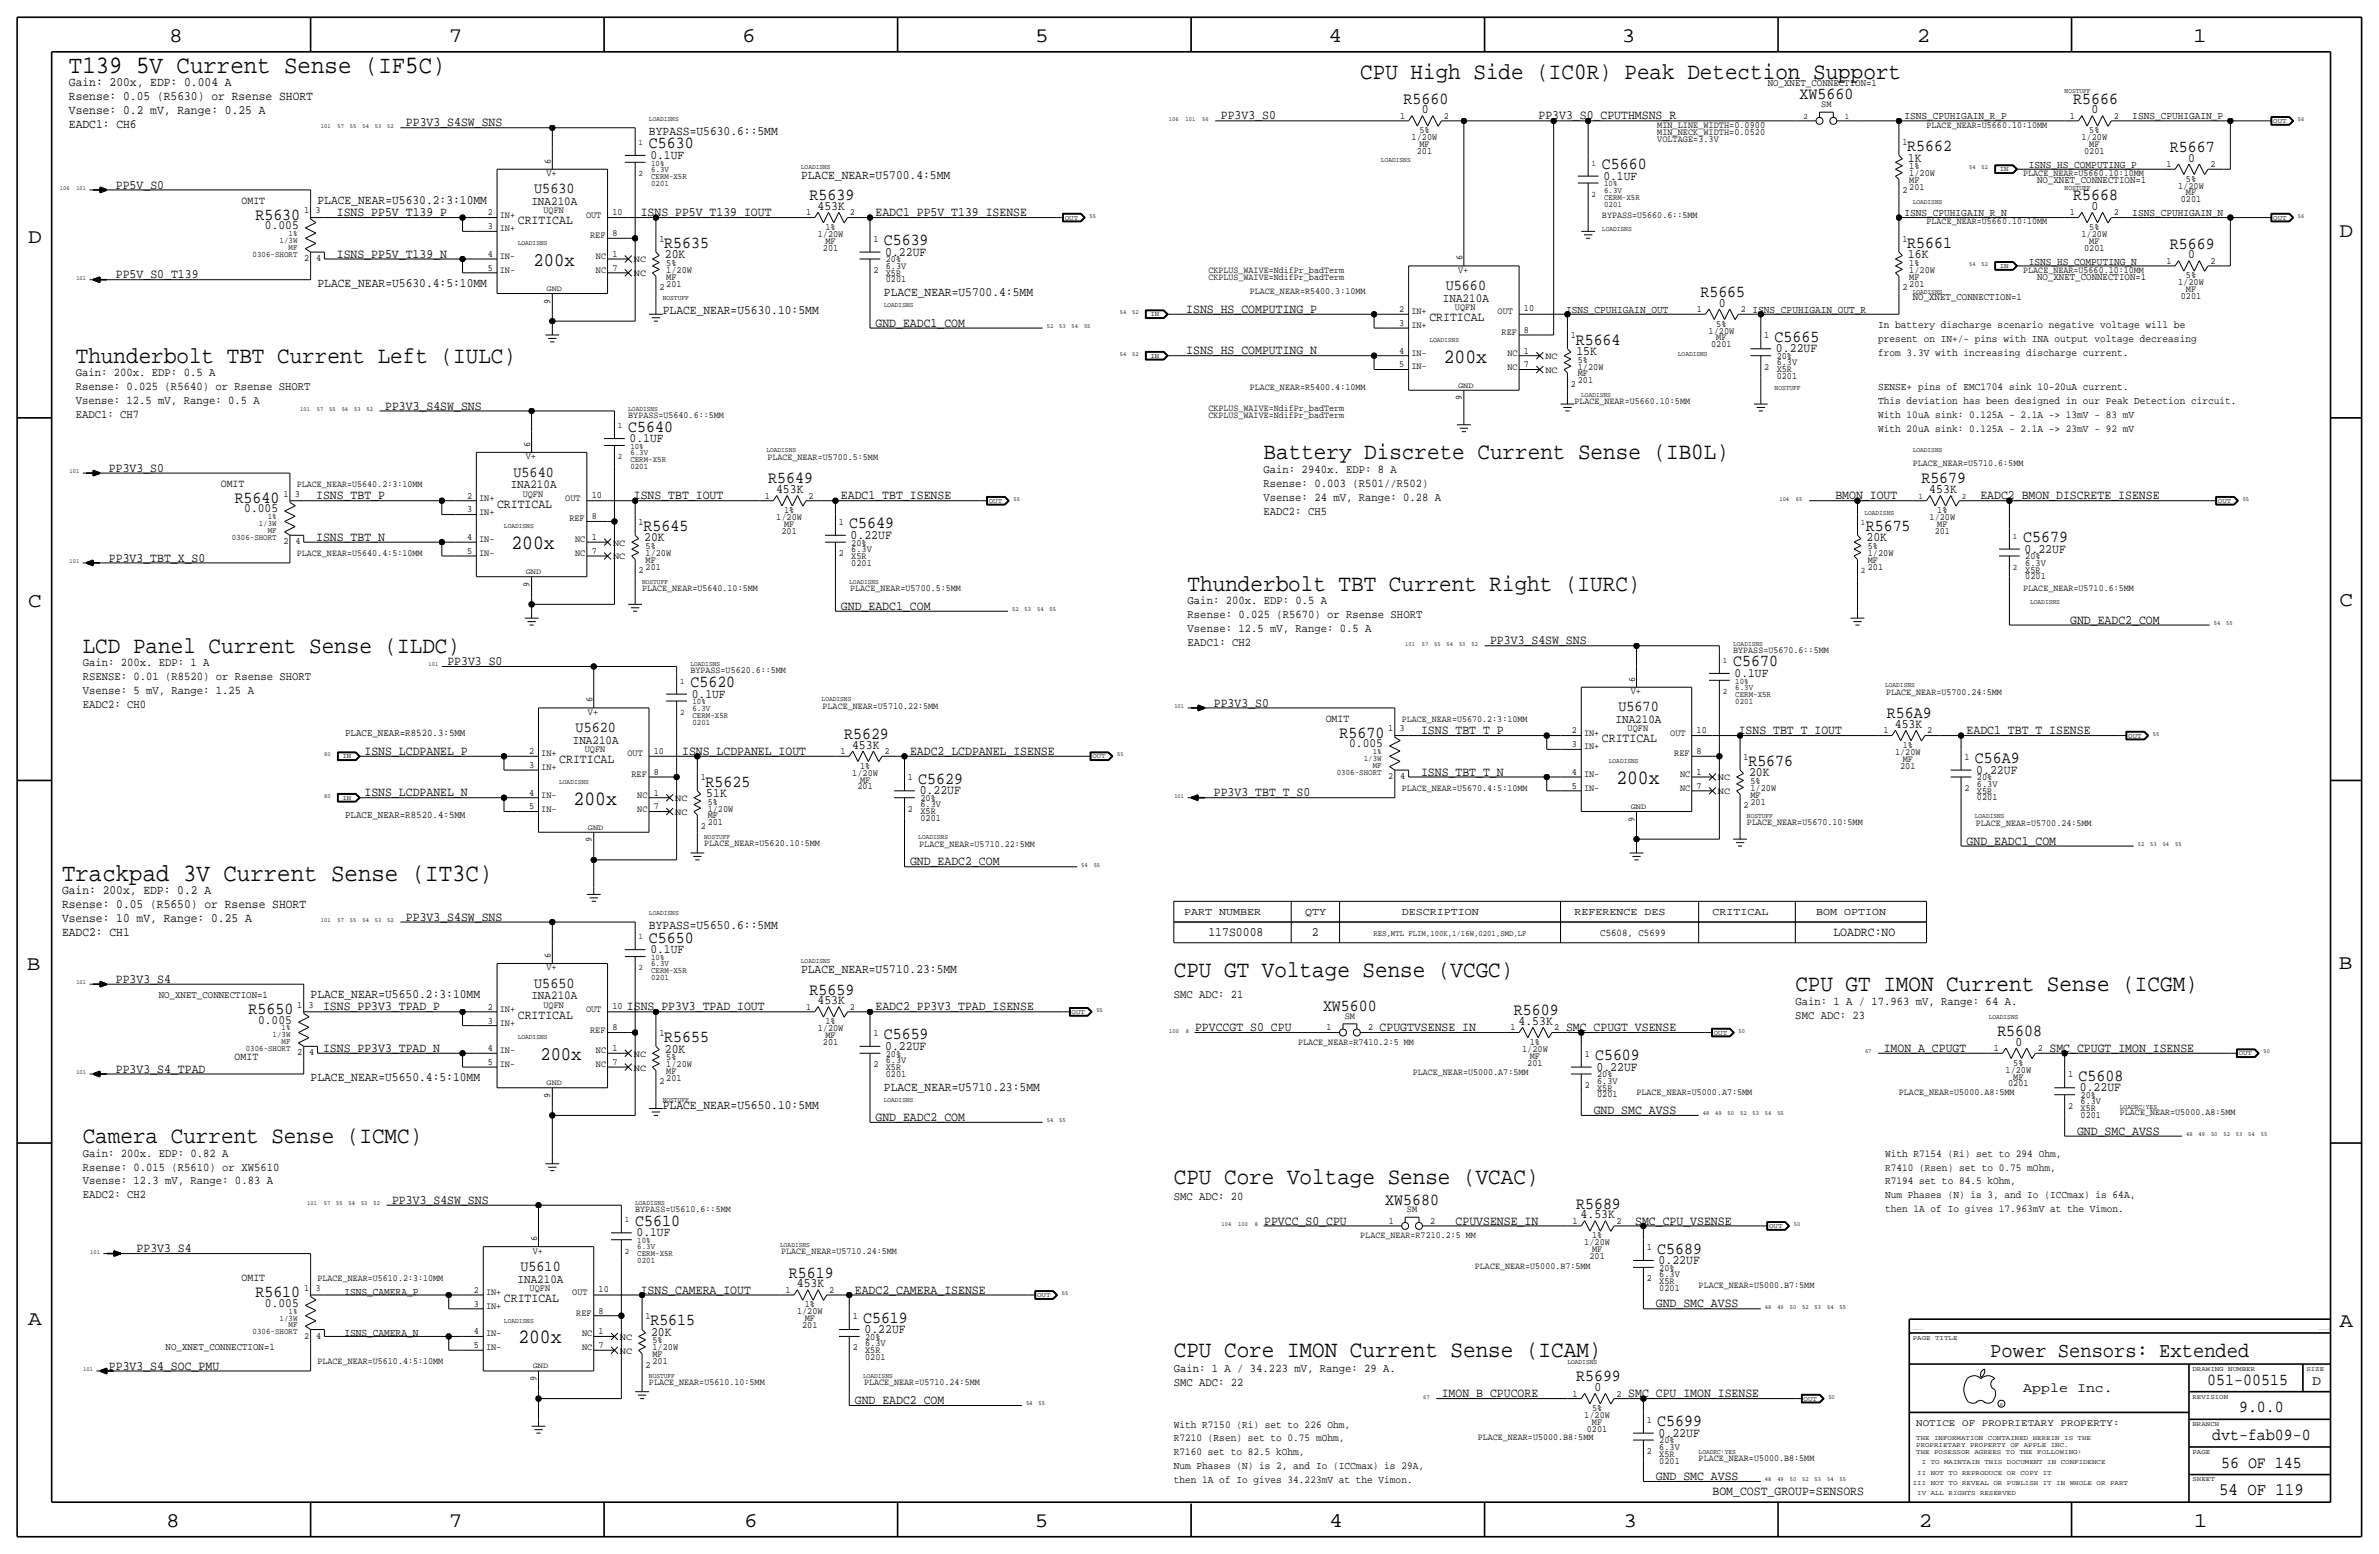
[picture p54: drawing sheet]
<svg xmlns="http://www.w3.org/2000/svg" width="875mm" height="572mm" viewBox="0 0 875 572" stroke-linecap="round" stroke-linejoin="round" font-family="sans-serif">
<defs><g id="words">
<g font-size="9.2">
<text x="25.3" y="26.7">T139 5V Current Sense (IF5C)</text>
<text x="22.8" y="323.9">Trackpad 3V Current Sense (IT3C)</text>
</g>
<g font-size="8.6">
<text x="500.3" y="29.2">CPU High Side (IC0R) Peak Detection Support</text>
<text x="27.9" y="133.4">Thunderbolt TBT Current Left (IULC)</text>
<text x="464.8" y="168.9">Battery Discrete Current Sense (IB0L)</text>
<text x="436.8" y="217.2">Thunderbolt TBT Current Right (IURC)</text>
<text x="30.4" y="240">LCD Panel Current Sense (ILDC)</text>
<text x="431.7" y="359.4">CPU GT Voltage Sense (VCGC)</text>
<text x="660.3" y="364.5">CPU GT IMON Current Sense (ICGM)</text>
<text x="30.4" y="420.4">Camera Current Sense (ICMC)</text>
<text x="431.7" y="435.6">CPU Core Voltage Sense (VCAC)</text>
<text x="431.7" y="499.1">CPU Core IMON Current Sense (ICAM)</text>
</g>
<text font-size="7.7" x="732.1" y="499.1">Power Sensors: Extended</text>
<g font-size="7.6">
<text x="62.2" y="15.5">8</text>
<text x="165" y="15.5">7</text>
<text x="273" y="15.5">6</text>
<text x="380.7" y="15.5">5</text>
<text x="488.6" y="15.5">4</text>
<text x="596.6" y="15.5">3</text>
<text x="705.1" y="15.5">2</text>
<text x="806.7" y="15.5">1</text>
<text x="10.4" y="89.4">D</text>
<text x="860.5" y="87.1">D</text>
<text x="10.4" y="223.3">C</text>
<text x="860.5" y="222.8">C</text>
<text x="9.8" y="356.6">B</text>
<text x="860.2" y="356.4">B</text>
<text x="10.4" y="487.4">A</text>
<text x="860.5" y="488.2">A</text>
<text x="61.2" y="561.6">8</text>
<text x="165" y="561.6">7</text>
<text x="273.8" y="561.6">6</text>
<text x="380.7" y="561.6">5</text>
<text x="488.9" y="561.6">4</text>
<text x="597.1" y="561.6">3</text>
<text x="705.8" y="561.6">2</text>
<text x="806.9" y="561.6">1</text>
</g>
<g font-size="7.4">
<text x="531" y="133.4">200x</text>
<text x="188.1" y="201.9">200x</text>
<text x="594.5" y="288.3">200x</text>
<text x="211" y="295.9">200x</text>
<text x="190.7" y="494">200x</text>
</g>
<g font-size="7.1">
<text x="196.2" y="97.8">200x</text>
<text x="198.8" y="389.9">200x</text>
</g>
<text font-size="6.5" x="816.2" y="549.9">54 OF 119</text>
<g font-size="6.2">
<text x="516.2" y="38.1">R5660</text>
<text x="661.9" y="36.6">XW5660</text>
<text x="762.6" y="38.1">R5666</text>
<text x="238.7" y="54.6">C5630</text>
<text x="701.5" y="55.6">R5662</text>
<text x="798.2" y="55.9">R5667</text>
<text x="589.2" y="62.2">C5660</text>
<text x="297.8" y="73.7">R5639</text>
<text x="762.6" y="73.7">R5668</text>
<text x="93.9" y="80.8">R5630</text>
<text x="244.3" y="91.2">R5635</text>
<text x="325.1" y="90.2">C5639</text>
<text x="701.5" y="91.2">R5661</text>
<text x="798.2" y="91.4">R5669</text>
<text x="625.4" y="109.2">R5665</text>
<text x="652.7" y="125.7">C5665</text>
<text x="579.6" y="126.7">R5664</text>
<text x="231.1" y="158.8">C5640</text>
<text x="282.5" y="177.8">R5649</text>
<text x="706.7" y="177.8">R5679</text>
<text x="86.3" y="184.9">R5640</text>
<text x="236.7" y="195.3">R5645</text>
<text x="312.4" y="194.3">C5649</text>
<text x="686.3" y="195.3">R5675</text>
<text x="744.2" y="199.4">C5679</text>
<text x="637.5" y="245.1">C5670</text>
<text x="253.9" y="252.7">C5620</text>
<text x="694" y="264.2">R56A9</text>
<text x="310.5" y="271.8">R5629</text>
<text x="492.7" y="271.3">R5670</text>
<text x="643.1" y="281.7">R5676</text>
<text x="726.4" y="280.7">C56A9</text>
<text x="259.5" y="289.3">R5625</text>
<text x="337.8" y="288.3">C5629</text>
<text x="238.7" y="346.7">C5650</text>
<text x="297.8" y="365.8">R5659</text>
<text x="486.6" y="371.9">XW5600</text>
<text x="91.4" y="372.9">R5650</text>
<text x="556.9" y="373.4">R5609</text>
<text x="244.3" y="383.3">R5655</text>
<text x="325.1" y="382.3">C5659</text>
<text x="734.7" y="381">R5608</text>
<text x="586.7" y="389.9">C5609</text>
<text x="764.5" y="397.5">C5608</text>
<text x="509.5" y="443">XW5680</text>
<text x="579.7" y="444.5">R5689</text>
<text x="233.6" y="450.9">C5610</text>
<text x="609.5" y="461">C5689</text>
<text x="290.2" y="469.9">R5619</text>
<text x="93.9" y="477">R5610</text>
<text x="239.2" y="487.4">R5615</text>
<text x="317.4" y="486.4">C5619</text>
<text x="579.7" y="508">R5699</text>
<text x="811.9" y="509.3">051-00515</text>
<text x="823.6" y="519.4">9.0.0</text>
<text x="609.5" y="524.5">C5699</text>
<text x="813.7" y="529.6">dvt-fab09-0</text>
<text x="817" y="539.8">56 OF 145</text>
</g>
<g font-size="5.6">
<text x="196.5" y="71.1">U5630</text>
<text x="531.7" y="106.7">U5660</text>
<text x="188.8" y="175.3">U5640</text>
<text x="595.2" y="261.6">U5670</text>
<text x="211.7" y="269.2">U5620</text>
<text x="196.5" y="363.2">U5650</text>
<text x="191.4" y="467.4">U5610</text>
</g>
<g font-size="5">
<text x="850.5" y="509.3">D</text>
<text x="744.2" y="511.8">Apple Inc.</text>
</g>
<g font-size="4.7">
<text x="25.3" y="31.7">Gain: 200x, EDP: 0.004 A</text>
<text x="25.3" y="41.9">Vsense: 0.2 mV, Range: 0.25 A</text>
<text x="25.3" y="36.8">Rsense: 0.05 (R5630) or Rsense SHORT</text>
<text x="522.9" y="41.7">0</text>
<text x="769.3" y="41.7">0</text>
<text x="25.3" y="47">EADC1: CH6</text>
<text x="149.3" y="46.5">PP3V3_S4SW_SNS</text>
<text x="449" y="43.9">PP3V3_S0</text>
<text x="565.9" y="43.9">PP3V3_S0_CPUTHMSNS_R</text>
<text x="238.7" y="49.5">BYPASS=U5630.6::5MM</text>
<text x="239.2" y="58.4">0.1UF</text>
<text x="701.8" y="59.4">1K</text>
<text x="804.9" y="59.4">0</text>
<text x="294.6" y="65.8">PLACE_NEAR=U5700.4:5MM</text>
<text x="42.6" y="69.3">PP5V_S0</text>
<text x="589.7" y="66">0.1UF</text>
<text x="116.8" y="74.9">PLACE_NEAR=U5630.2:3:10MM</text>
<text x="300.7" y="77.2">453K</text>
<text x="769.3" y="77.2">0</text>
<text x="123.9" y="79.5">ISNS_PP5V_T139_P</text>
<text x="190.4" y="82.6">CRITICAL</text>
<text x="235.7" y="79.5">ISNS_PP5V_T139_IOUT</text>
<text x="322" y="79.5">EADC1_PP5V_T139_ISENSE</text>
<text x="97.5" y="84.3">0.005</text>
<text x="123.9" y="94.7">ISNS_PP5V_T139_N</text>
<text x="244.6" y="95">20K</text>
<text x="325.6" y="94">0.22UF</text>
<text x="701.8" y="95">16K</text>
<text x="804.9" y="95">0</text>
<text x="42.6" y="102.4">PP5V_S0_T139</text>
<text x="116.8" y="105.4">PLACE_NEAR=U5630.4:5:10MM</text>
<text x="325.1" y="109">PLACE_NEAR=U5700.4:5MM</text>
<text x="632.2" y="112.8">0</text>
<text x="243.8" y="115.6">PLACE_NEAR=U5630.10:5MM</text>
<text x="436.3" y="115.1">ISNS_HS_COMPUTING_P</text>
<text x="525.7" y="118.1">CRITICAL</text>
<text x="322" y="120.1">GND_EADC1_COM</text>
<text x="436.3" y="130.3">ISNS_HS_COMPUTING_N</text>
<text x="579.8" y="130.6">15K</text>
<text x="653.2" y="129.5">0.22UF</text>
<text x="141.7" y="150.6">PP3V3_S4SW_SNS</text>
<text x="231.6" y="162.6">0.1UF</text>
<text x="40.1" y="173.5">PP3V3_S0</text>
<text x="116.3" y="183.6">ISNS_TBT_P</text>
<text x="233.1" y="183.6">ISNS_TBT_IOUT</text>
<text x="285.5" y="181.4">453K</text>
<text x="309.3" y="183.6">EADC1_TBT_ISENSE</text>
<text x="675.1" y="183.6">BMON_IOUT</text>
<text x="709.6" y="181.4">453K</text>
<text x="728.4" y="183.6">EADC2_BMON_DISCRETE_ISENSE</text>
<text x="89.8" y="188.5">0.005</text>
<text x="182.8" y="186.7">CRITICAL</text>
<text x="116.3" y="198.9">ISNS_TBT_N</text>
<text x="236.9" y="199.1">20K</text>
<text x="312.9" y="198.1">0.22UF</text>
<text x="686.5" y="199.1">20K</text>
<text x="744.7" y="203.2">0.22UF</text>
<text x="40.1" y="206.5">PP3V3_TBT_X_S0</text>
<text x="309.3" y="224.3">GND_EADC1_COM</text>
<text x="761.4" y="229.4">GND_EADC2_COM</text>
<text x="548.1" y="237">PP3V3_S4SW_SNS</text>
<text x="164.5" y="244.6">PP3V3_S0</text>
<text x="638" y="248.9">0.1UF</text>
<text x="254.5" y="256.5">0.1UF</text>
<text x="446.5" y="259.8">PP3V3_S0</text>
<text x="696.9" y="267.7">453K</text>
<text x="313.4" y="275.3">453K</text>
<text x="496.2" y="274.8">0.005</text>
<text x="522.7" y="270">ISNS_TBT_T_P</text>
<text x="589.2" y="273.1">CRITICAL</text>
<text x="639.5" y="270">ISNS_TBT_T_IOUT</text>
<text x="723.3" y="270">EADC1_TBT_T_ISENSE</text>
<text x="134.1" y="277.6">ISNS_LCDPANEL_P</text>
<text x="205.7" y="280.7">CRITICAL</text>
<text x="250.9" y="277.6">ISNS_LCDPANEL_IOUT</text>
<text x="334.7" y="277.6">EADC2_LCDPANEL_ISENSE</text>
<text x="522.7" y="285.2">ISNS_TBT_T_N</text>
<text x="643.3" y="285.5">20K</text>
<text x="726.9" y="284.5">0.22UF</text>
<text x="134.1" y="292.9">ISNS_LCDPANEL_N</text>
<text x="259.8" y="293.1">51K</text>
<text x="338.3" y="292.1">0.22UF</text>
<text x="446.5" y="292.9">PP3V3_TBT_T_S0</text>
<text x="723.3" y="310.6">GND_EADC1_COM</text>
<text x="334.7" y="318.3">GND_EADC2_COM</text>
<text x="22.8" y="328.9">Gain: 200x, EDP: 0.2 A</text>
<text x="22.8" y="334">Rsense: 0.05 (R5650) or Rsense SHORT</text>
<text x="22.8" y="339.1">Vsense: 10 mV, Range: 0.25 A</text>
<text x="149.3" y="338.6">PP3V3_S4SW_SNS</text>
<text x="238.7" y="341.6">BYPASS=U5650.6::5MM</text>
<text x="22.8" y="344.2">EADC2: CH1</text>
<text x="444.5" y="344.2">117S0008</text>
<text x="482.6" y="344.2">2</text>
<text x="674.3" y="344.2">LOADRC:NO</text>
<text x="239.2" y="350.5">0.1UF</text>
<text x="294.6" y="357.9">PLACE_NEAR=U5710.23:5MM</text>
<text x="42.6" y="361.4">PP3V3_S4</text>
<text x="114.2" y="367">PLACE_NEAR=U5650.2:3:10MM</text>
<text x="118.8" y="371.6">ISNS_PP3V3_TPAD_P</text>
<text x="230.6" y="371.6">ISNS_PP3V3_TPAD_IOUT</text>
<text x="300.7" y="369.3">453K</text>
<text x="322" y="371.6">EADC2_PP3V3_TPAD_ISENSE</text>
<text x="94.9" y="376.4">0.005</text>
<text x="190.4" y="374.6">CRITICAL</text>
<text x="558.5" y="376.9">4.53K</text>
<text x="439.6" y="379.2">PPVCCGT_S0_CPU</text>
<text x="507.4" y="379.2">CPUGTVSENSE_IN</text>
<text x="576" y="379.2">SMC_CPUGT_VSENSE</text>
<text x="118.8" y="386.8">ISNS_PP3V3_TPAD_N</text>
<text x="244.6" y="387.1">20K</text>
<text x="325.6" y="386.1">0.22UF</text>
<text x="692.9" y="386.8">IMON_A_CPUGT</text>
<text x="741.4" y="384.6">0</text>
<text x="753.8" y="386.8">SMC_CPUGT_IMON_ISENSE</text>
<text x="42.6" y="394.5">PP3V3_S4_TPAD</text>
<text x="587.2" y="393.7">0.22UF</text>
<text x="114.2" y="397.5">PLACE_NEAR=U5650.4:5:10MM</text>
<text x="325.1" y="401.1">PLACE_NEAR=U5710.23:5MM</text>
<text x="765" y="401.3">0.22UF</text>
<text x="243.8" y="407.7">PLACE_NEAR=U5650.10:5MM</text>
<text x="322" y="412.2">GND_EADC2_COM</text>
<text x="586.2" y="409.7">GND_SMC_AVSS</text>
<text x="764" y="417.3">GND_SMC_AVSS</text>
<text x="144.2" y="442.7">PP3V3_S4SW_SNS</text>
<text x="581.4" y="448.1">4.53K</text>
<text x="234.1" y="454.7">0.1UF</text>
<text x="465" y="450.3">PPVCC_S0_CPU</text>
<text x="535.4" y="450.3">CPUVSENSE_IN</text>
<text x="601.4" y="450.3">SMC_CPU_VSENSE</text>
<text x="50.2" y="460.5">PP3V3_S4</text>
<text x="610.1" y="464.8">0.22UF</text>
<text x="293.1" y="473.5">453K</text>
<text x="185.4" y="478.8">CRITICAL</text>
<text x="235.7" y="475.7">ISNS_CAMERA_IOUT</text>
<text x="314.4" y="475.7">EADC2_CAMERA_ISENSE</text>
<text x="97.5" y="480.6">0.005</text>
<text x="609" y="480.8">GND_SMC_AVSS</text>
<text x="239.5" y="491.2">20K</text>
<text x="318" y="490.2">0.22UF</text>
<text x="40.1" y="503.7">PP3V3_S4_SOC_PMU</text>
<text x="530.3" y="513.8">IMON_B_CPUCORE</text>
<text x="586.4" y="511.6">0</text>
<text x="598.9" y="513.8">SMC_CPU_IMON_ISENSE</text>
<text x="314.4" y="516.4">GND_EADC2_COM</text>
<text x="610.1" y="528.3">0.22UF</text>
<text x="609" y="544.3">GND_SMC_AVSS</text>
<text x="629.9" y="549.9">BOM_COST_GROUP=SENSORS</text>
</g>
<g font-size="4.5">
<text x="195.5" y="75.4">INA210A</text>
<text x="530.7" y="111">INA210A</text>
<text x="187.8" y="179.6">INA210A</text>
<text x="594.2" y="265.9">INA210A</text>
<text x="210.7" y="273.6">INA210A</text>
<text x="195.5" y="367.5">INA210A</text>
<text x="190.4" y="471.7">INA210A</text>
</g>
<g font-size="4.4">
<text x="27.9" y="143.5">Rsense: 0.025 (R5640) or Rsense SHORT</text>
<text x="27.9" y="138.4">Gain: 200x. EDP: 0.5 A</text>
<text x="27.9" y="148.6">Vsense: 12.5 mV, Range: 0.5 A</text>
<text x="27.9" y="153.7">EADC1: CH7</text>
<text x="464.8" y="174">Gain: 2940x. EDP: 8 A</text>
<text x="464.8" y="179.1">Rsense: 0.003 (R501//R502)</text>
<text x="464.8" y="184.2">Vsense: 24 mV, Range: 0.28 A</text>
<text x="464.8" y="189.2">EADC2: CH5</text>
<text x="436.8" y="222.2">Gain: 200x. EDP: 0.5 A</text>
<text x="436.8" y="227.3">Rsense: 0.025 (R5670) or Rsense SHORT</text>
<text x="436.8" y="232.4">Vsense: 12.5 mV, Range: 0.5 A</text>
<text x="436.8" y="237.5">EADC1: CH2</text>
<text x="30.4" y="245.1">Gain: 200x. EDP: 1 A</text>
<text x="30.4" y="250.2">RSENSE: 0.01 (R8520) or Rsense SHORT</text>
<text x="30.4" y="255.3">Vsense: 5 mV, Range: 1.25 A</text>
<text x="30.4" y="260.4">EADC2: CH0</text>
<text x="431.7" y="367">SMC ADC: 21</text>
<text x="660.3" y="369.6">Gain: 1 A / 17.963 mV, Range: 64 A.</text>
<text x="660.3" y="374.7">SMC ADC: 23</text>
<text x="30.4" y="425.4">Gain: 200x. EDP: 0.82 A</text>
<text x="30.4" y="430.5">Rsense: 0.015 (R5610) or XW5610</text>
<text x="30.4" y="435.6">Vsense: 12.3 mV, Range: 0.83 A</text>
<text x="30.4" y="440.7">EADC2: CH2</text>
<text x="431.7" y="441.2">SMC ADC: 20</text>
<text x="431.7" y="509.8">SMC ADC: 22</text>
<text x="431.7" y="504.7">Gain: 1 A / 34.223 mV, Range: 29 A.</text>
</g>
<g font-size="4.1">
<text x="88.8" y="74.9">OMIT</text>
<text x="81.2" y="179.1">OMIT</text>
<text x="487.6" y="265.4">OMIT</text>
<text x="86.3" y="389.9">OMIT</text>
<text x="88.8" y="471.2">OMIT</text>
</g>
<g font-size="3.9">
<text x="700.5" y="43.9">ISNS_CPUHIGAIN_R_P</text>
<text x="784.3" y="43.9">ISNS_CPUHIGAIN_P</text>
<text x="746.2" y="61.7">ISNS_HS_COMPUTING_P</text>
<text x="700.5" y="79.5">ISNS_CPUHIGAIN_R_N</text>
<text x="784.3" y="79.5">ISNS_CPUHIGAIN_N</text>
<text x="746.2" y="97.3">ISNS_HS_COMPUTING_N</text>
<text x="576" y="115.1">ISNS_CPUHIGAIN_OUT</text>
<text x="690.8" y="120.7">In battery discharge scenario negative voltage will be</text>
<text x="690.8" y="125.7">present on IN+/- pins with INA output voltage decreasing</text>
<text x="690.8" y="130.8">from 3.3V with increasing discharge current.</text>
<text x="690.8" y="143.5">SENSE+ pins of EMC1704 sink 10-20uA current.</text>
<text x="690.8" y="148.6">This deviation has been designed in our Peak Detection circuit.</text>
<text x="690.8" y="153.7">With 10uA sink: 0.125A - 2.1A -&gt; 13mV - 83 mV</text>
<text x="690.8" y="158.8">With 20uA sink: 0.125A - 2.1A -&gt; 23mV - 92 mV</text>
<text x="435.6" y="336.6">PART NUMBER</text>
<text x="480" y="336.6">QTY</text>
<text x="515.6" y="336.6">DESCRIPTION</text>
<text x="579.1" y="336.6">REFERENCE DES</text>
<text x="629.9" y="336.6">CRITICAL</text>
<text x="668" y="336.6">BOM OPTION</text>
<text x="693.4" y="425.5">With R7154 (Ri) set to 294 Ohm,</text>
<text x="693.4" y="430.5">R7410 (Rsen) set to 0.75 mOhm,</text>
<text x="693.4" y="435.6">R7194 set to 84.5 kOhm,</text>
<text x="693.4" y="440.7">Num Phases (N) is 3, and Io (ICCmax) is 64A,</text>
<text x="693.4" y="445.8">then 1A of Io gives 17.963mV at the Vimon.</text>
<text x="126.7" y="476.3">ISNS_CAMERA_P</text>
<text x="126.7" y="491.5">ISNS_CAMERA_N</text>
<text x="431.7" y="525">With R7150 (Ri) set to 226 Ohm,</text>
<text x="431.7" y="530.1">R7210 (Rsen) set to 0.75 mOhm,</text>
<text x="431.7" y="535.2">R7160 set to 82.5 kOhm,</text>
<text x="431.7" y="545.3">then 1A of Io gives 34.223mV at the Vimon.</text>
<text x="431.7" y="540.3">Num Phases (N) is 2, and Io (ICCmax) is 29A,</text>
</g>
<g font-size="3.8">
<text x="650.2" y="31.8">NO_XNET_CONNECTION=1</text>
<text x="749.2" y="67.3">NO_XNET_CONNECTION=1</text>
<text x="749.2" y="102.9">NO_XNET_CONNECTION=1</text>
<text x="703.5" y="110.5">NO_XNET_CONNECTION=1</text>
<text x="126.9" y="270.5">PLACE_NEAR=R8520.3:5MM</text>
<text x="126.9" y="301">PLACE_NEAR=R8520.4:5MM</text>
<text x="588.6" y="344.2">C5608, C5699</text>
<text x="58.4" y="367">NO_XNET_CONNECTION=1</text>
<text x="60.9" y="496.6">NO_XNET_CONNECTION=1</text>
</g>
<text font-size="3.7" x="704.8" y="524.5">NOTICE OF PROPRIETARY PROPERTY:</text>
<g font-size="3.5">
<text x="669.9" y="39.4">SM</text>
<text x="514.9" y="43.7">1</text>
<text x="531.1" y="43.7">2</text>
<text x="609.5" y="47">MIN_LINE_WIDTH=0.0900</text>
<text x="708.6" y="47">PLACE_NEAR=U5660.10:10MM</text>
<text x="761.3" y="43.7">1</text>
<text x="777.4" y="43.7">2</text>
<text x="519.2" y="51.6">1/20W</text>
<text x="522.1" y="49">5%</text>
<text x="609.5" y="49.5">MIN_NECK_WIDTH=0.0520</text>
<text x="609.5" y="52.1">VOLTAGE=3.3V</text>
<text x="699.7" y="53.3">1</text>
<text x="765.6" y="51.6">1/20W</text>
<text x="768.4" y="49">5%</text>
<text x="521.1" y="56.6">201</text>
<text x="522.1" y="54.1">MF</text>
<text x="766.5" y="56.6">0201</text>
<text x="768.4" y="54.1">MF</text>
<text x="201" y="64.8">V+</text>
<text x="202.6" y="60.2" transform="rotate(-90 202.6 60.2)">6</text>
<text x="702.3" y="62.2">1%</text>
<text x="702.3" y="64.8">1/20W</text>
<text x="744.2" y="64.8">PLACE_NEAR=U5660.10:10MM</text>
<text x="796.9" y="61.5">1</text>
<text x="813" y="61.5">2</text>
<text x="699.7" y="71.1">2</text>
<text x="702.3" y="69.9">201</text>
<text x="702.3" y="67.3">MF</text>
<text x="801.2" y="69.3">1/20W</text>
<text x="804" y="66.8">5%</text>
<text x="804" y="71.9">MF</text>
<text x="802.1" y="74.4">0201</text>
<text x="111.9" y="78.5">1</text>
<text x="116" y="78.5">3</text>
<text x="179.4" y="79.2">2</text>
<text x="183.8" y="80">IN+</text>
<text x="199.9" y="78.5">UQFN</text>
<text x="215.5" y="80.1">OUT</text>
<text x="225.2" y="79">10</text>
<text x="296.5" y="79.2">1</text>
<text x="312.6" y="79.2">2</text>
<text x="589.2" y="80">BYPASS=U5660.6::5MM</text>
<text x="708.6" y="82.6">PLACE_NEAR=U5660.10:10MM</text>
<text x="761.3" y="79.2">1</text>
<text x="777.4" y="79.2">2</text>
<text x="179.4" y="84.3">3</text>
<text x="183.8" y="85.1">IN+</text>
<text x="217" y="87.6">REF</text>
<text x="225.2" y="86.9">8</text>
<text x="242.5" y="88.9">1</text>
<text x="300.8" y="87.1">1/20W</text>
<text x="303.6" y="89.7">MF</text>
<text x="303.6" y="84.6">1%</text>
<text x="321.3" y="88.9">1</text>
<text x="699.7" y="88.9">1</text>
<text x="765.6" y="87.1">1/20W</text>
<text x="768.4" y="84.6">5%</text>
<text x="768.4" y="89.7">MF</text>
<text x="179.4" y="94.5">4</text>
<text x="183.8" y="95.2">IN-</text>
<text x="219.2" y="95.2">NC</text>
<text x="225.2" y="94.5">1</text>
<text x="302.7" y="92.2">201</text>
<text x="537.9" y="95.8" transform="rotate(-90 537.9 95.8)">6</text>
<text x="766.5" y="92.2">0201</text>
<text x="111.9" y="96">2</text>
<text x="116.3" y="96">4</text>
<text x="179.4" y="99.6">5</text>
<text x="183.8" y="100.3">IN-</text>
<text x="219.2" y="100.3">NC</text>
<text x="225.2" y="99.6">7</text>
<text x="233.1" y="101.6">NC</text>
<text x="233.1" y="96.5">NC</text>
<text x="245.1" y="97.8">5%</text>
<text x="245.1" y="100.3">1/20W</text>
<text x="321.3" y="100.3">2</text>
<text x="325.8" y="98.8">6.3V</text>
<text x="325.8" y="96.5">20%</text>
<text x="325.8" y="101.3">X5R</text>
<text x="444.4" y="100.3">CKPLUS_WAIVE=NdifPr_badTerm</text>
<text x="536.3" y="100.3">V+</text>
<text x="702.3" y="100.3">1/20W</text>
<text x="702.3" y="97.8">1%</text>
<text x="744.2" y="100.3">PLACE_NEAR=U5660.10:10MM</text>
<text x="796.9" y="97">1</text>
<text x="813" y="97">2</text>
<text x="242.5" y="106.7">2</text>
<text x="245.1" y="102.9">MF</text>
<text x="245.1" y="105.4">201</text>
<text x="325.8" y="103.9">0201</text>
<text x="459.7" y="108">PLACE_NEAR=R5400.3:10MM</text>
<text x="699.7" y="106.7">2</text>
<text x="702.3" y="102.9">MF</text>
<text x="702.3" y="105.4">201</text>
<text x="801.2" y="104.9">1/20W</text>
<text x="804" y="102.4">5%</text>
<text x="804" y="107.4">MF</text>
<text x="202.4" y="111.6" transform="rotate(-90 202.4 111.6)">9</text>
<text x="802.1" y="110">0201</text>
<text x="514.7" y="114.8">2</text>
<text x="514.7" y="119.9">3</text>
<text x="519.1" y="115.6">IN+</text>
<text x="535.2" y="114">UQFN</text>
<text x="550.8" y="115.6">OUT</text>
<text x="560.5" y="114.6">10</text>
<text x="624.2" y="114.8">1</text>
<text x="640.3" y="114.8">2 ISNS_CPUHIGAIN_OUT_R</text>
<text x="519.1" y="120.7">IN+</text>
<text x="552.3" y="123.2">REF</text>
<text x="560.5" y="122.4">8</text>
<text x="577.8" y="124.5">1</text>
<text x="628.4" y="122.7">1/20W</text>
<text x="631.3" y="125.2">MF</text>
<text x="631.3" y="120.1">5%</text>
<text x="648.9" y="124.5">1</text>
<text x="514.7" y="130">4</text>
<text x="519.1" y="130.8">IN-</text>
<text x="554.5" y="130.8">NC</text>
<text x="560.5" y="130">1</text>
<text x="629.4" y="127.8">0201</text>
<text x="514.7" y="135.1">5</text>
<text x="519.1" y="135.9">IN-</text>
<text x="554.5" y="135.9">NC</text>
<text x="560.5" y="135.1">7</text>
<text x="568.4" y="137.2">NC</text>
<text x="568.4" y="132.1">NC</text>
<text x="580.3" y="133.3">5%</text>
<text x="580.3" y="135.9">1/20W</text>
<text x="648.9" y="135.9">2</text>
<text x="653.5" y="134.4">6.3V</text>
<text x="653.5" y="132.1">20%</text>
<text x="653.5" y="136.9">X5R</text>
<text x="459.7" y="143.5">PLACE_NEAR=R5400.4:10MM</text>
<text x="577.8" y="142.2">2</text>
<text x="580.3" y="141">201</text>
<text x="580.3" y="138.4">MF</text>
<text x="653.5" y="139.4">0201</text>
<text x="537.7" y="147.2" transform="rotate(-90 537.7 147.2)">9</text>
<text x="579.1" y="148.6">PLACE_NEAR=U5660.10:5MM</text>
<text x="231.1" y="153.7">BYPASS=U5640.6::5MM</text>
<text x="444.4" y="153.7">CKPLUS_WAIVE=NdifPr_badTerm</text>
<text x="195" y="164.3" transform="rotate(-90 195 164.3)">6</text>
<text x="193.4" y="168.9">V+</text>
<text x="282.2" y="169.2">PLACE_NEAR=U5700.5:5MM</text>
<text x="703.5" y="171.5">PLACE_NEAR=U5710.6:5MM</text>
<text x="109.2" y="179.1">PLACE_NEAR=U5640.2:3:10MM</text>
<text x="104.2" y="182.6">1</text>
<text x="108.4" y="182.6">3</text>
<text x="171.8" y="183.4">2</text>
<text x="176.2" y="184.1">IN+</text>
<text x="192.3" y="182.6">UQFN</text>
<text x="207.9" y="184.2">OUT</text>
<text x="217.6" y="183.1">10</text>
<text x="281.3" y="183.4">1</text>
<text x="297.4" y="183.4">2</text>
<text x="171.8" y="188.5">3</text>
<text x="176.2" y="189.2">IN+</text>
<text x="209.4" y="191.8">REF</text>
<text x="217.6" y="191">8</text>
<text x="285.5" y="191.3">1/20W</text>
<text x="288.4" y="188.7">1%</text>
<text x="709.7" y="191.3">1/20W</text>
<text x="712.6" y="188.7">1%</text>
<text x="234.9" y="193">1</text>
<text x="287.4" y="196.3">201</text>
<text x="288.4" y="193.8">MF</text>
<text x="308.6" y="193">1</text>
<text x="711.6" y="196.3">201</text>
<text x="712.6" y="193.8">MF</text>
<text x="104.2" y="200.2">2</text>
<text x="108.7" y="200.2">4</text>
<text x="171.8" y="198.6">4</text>
<text x="171.8" y="203.7">5</text>
<text x="176.2" y="199.4">IN-</text>
<text x="211.6" y="199.4">NC</text>
<text x="217.6" y="198.6">1</text>
<text x="217.6" y="203.7">7</text>
<text x="225.5" y="200.7">NC</text>
<text x="237.4" y="201.9">5%</text>
<text x="313.1" y="202.9">6.3V</text>
<text x="313.1" y="200.7">20%</text>
<text x="687" y="201.9">5%</text>
<text x="109.2" y="204.5">PLACE_NEAR=U5640.4:5:10MM</text>
<text x="176.2" y="204.5">IN-</text>
<text x="211.6" y="204.5">NC</text>
<text x="225.5" y="205.7">NC</text>
<text x="237.4" y="204.5">1/20W</text>
<text x="237.4" y="207">MF</text>
<text x="237.4" y="209.6">201</text>
<text x="308.6" y="204.5">2</text>
<text x="313.1" y="208">0201</text>
<text x="313.1" y="205.5">X5R</text>
<text x="687" y="204.5">1/20W</text>
<text x="687" y="209.6">201</text>
<text x="687" y="207">MF</text>
<text x="744.9" y="205.7">20%</text>
<text x="744.9" y="208">6.3V</text>
<text x="194.8" y="215.8" transform="rotate(-90 194.8 215.8)">9</text>
<text x="234.9" y="210.8">2</text>
<text x="744.9" y="210.6">X5R</text>
<text x="744.9" y="213.1">0201</text>
<text x="236.2" y="217.2">PLACE_NEAR=U5640.10:5MM</text>
<text x="312.7" y="217.4">PLACE_NEAR=U5700.5:5MM</text>
<text x="744.2" y="217.2">PLACE_NEAR=U5710.6:5MM</text>
<text x="637.5" y="240">BYPASS=U5670.6::5MM</text>
<text x="253.9" y="247.7">BYPASS=U5620.6::5MM</text>
<text x="601.4" y="250.7" transform="rotate(-90 601.4 250.7)">6</text>
<text x="599.8" y="255.3">V+</text>
<text x="693.7" y="255.5">PLACE_NEAR=U5700.24:5MM</text>
<text x="216.2" y="262.9">V+</text>
<text x="217.9" y="258.3" transform="rotate(-90 217.9 258.3)">6</text>
<text x="302.6" y="260.6">PLACE_NEAR=U5710.22:5MM</text>
<text x="510.6" y="269">1</text>
<text x="514.8" y="269">3</text>
<text x="515.6" y="265.4">PLACE_NEAR=U5670.2:3:10MM</text>
<text x="578.2" y="269.7">2</text>
<text x="598.7" y="269">UQFN</text>
<text x="624" y="269.5">10</text>
<text x="692.7" y="269.7">1</text>
<text x="708.9" y="269.7">2</text>
<text x="578.2" y="274.8">3</text>
<text x="582.6" y="275.6">IN+</text>
<text x="582.6" y="270.5">IN+</text>
<text x="614.3" y="270.6">OUT</text>
<text x="699.9" y="275.1">1%</text>
<text x="194.7" y="277.4">2</text>
<text x="199.1" y="278.1">IN+</text>
<text x="215.1" y="276.6">UQFN</text>
<text x="230.8" y="278.2">OUT</text>
<text x="240.5" y="277.1">10</text>
<text x="309.2" y="277.4">1</text>
<text x="325.3" y="277.4">2</text>
<text x="615.8" y="278.1">REF</text>
<text x="624" y="277.4">8</text>
<text x="641.3" y="279.4">1</text>
<text x="697" y="277.6">1/20W</text>
<text x="699.9" y="280.2">MF</text>
<text x="722.6" y="279.4">1</text>
<text x="194.7" y="282.4">3</text>
<text x="199.1" y="283.2">IN+</text>
<text x="232.3" y="285.8">REF</text>
<text x="240.5" y="285">8</text>
<text x="257.8" y="287">1</text>
<text x="313.5" y="285.2">1/20W</text>
<text x="316.3" y="287.8">MF</text>
<text x="316.3" y="282.7">1%</text>
<text x="334" y="287">1</text>
<text x="510.6" y="286.5">2</text>
<text x="515.1" y="286.5">4</text>
<text x="578.2" y="285">4</text>
<text x="582.6" y="285.7">IN-</text>
<text x="618" y="285.7">NC</text>
<text x="624" y="285">1</text>
<text x="631.9" y="287">NC</text>
<text x="698.9" y="282.7">201</text>
<text x="727.2" y="287">20%</text>
<text x="194.7" y="292.6">4</text>
<text x="199.1" y="293.4">IN-</text>
<text x="234.4" y="293.4">NC</text>
<text x="240.5" y="292.6">1</text>
<text x="315.4" y="290.3">201</text>
<text x="515.6" y="290.8">PLACE_NEAR=U5670.4:5:10MM</text>
<text x="578.2" y="290.1">5</text>
<text x="582.6" y="290.8">IN-</text>
<text x="618" y="290.8">NC</text>
<text x="624" y="290.1">7</text>
<text x="631.9" y="292.1">NC</text>
<text x="643.8" y="290.8">1/20W</text>
<text x="643.8" y="293.4">MF</text>
<text x="643.8" y="288.3">5%</text>
<text x="722.6" y="290.8">2</text>
<text x="727.2" y="289.3">6.3V</text>
<text x="727.2" y="291.8">X5R</text>
<text x="194.7" y="297.7">5</text>
<text x="199.1" y="298.4">IN-</text>
<text x="234.4" y="298.5">NC</text>
<text x="240.5" y="297.7">7</text>
<text x="248.4" y="299.7">NC</text>
<text x="248.4" y="294.6">NC</text>
<text x="260.3" y="298.5">1/20W</text>
<text x="260.3" y="295.9">5%</text>
<text x="334" y="298.5">2</text>
<text x="338.5" y="294.6">20%</text>
<text x="338.5" y="296.9">6.3V</text>
<text x="338.5" y="299.5">X5R</text>
<text x="641.3" y="297.2">2</text>
<text x="643.8" y="295.9">201</text>
<text x="727.2" y="294.4">0201</text>
<text x="257.8" y="304.8">2</text>
<text x="260.3" y="301">MF</text>
<text x="260.3" y="303.5">201</text>
<text x="338.5" y="302">0201</text>
<text x="601.2" y="302.1" transform="rotate(-90 601.2 302.1)">9</text>
<text x="642.6" y="303.5">PLACE_NEAR=U5670.10:5MM</text>
<text x="726.7" y="303.8">PLACE_NEAR=U5700.24:5MM</text>
<text x="217.6" y="309.7" transform="rotate(-90 217.6 309.7)">9</text>
<text x="259" y="311.2">PLACE_NEAR=U5620.10:5MM</text>
<text x="338.1" y="311.4">PLACE_NEAR=U5710.22:5MM</text>
<text x="202.6" y="352.3" transform="rotate(-90 202.6 352.3)">6</text>
<text x="201" y="356.9">V+</text>
<text x="109.3" y="370.6">1</text>
<text x="113.5" y="370.6">3</text>
<text x="179.4" y="371.3">2</text>
<text x="199.9" y="370.6">UQFN</text>
<text x="225.2" y="371.1">10</text>
<text x="296.5" y="371.3">1</text>
<text x="312.6" y="371.3">2</text>
<text x="179.4" y="376.4">3</text>
<text x="183.8" y="377.2">IN+</text>
<text x="183.8" y="372.1">IN+</text>
<text x="215.5" y="372.2">OUT</text>
<text x="303.6" y="376.7">1%</text>
<text x="494.6" y="374.6">SM</text>
<text x="217" y="379.7">REF</text>
<text x="225.2" y="379">8</text>
<text x="242.5" y="381">1</text>
<text x="300.8" y="379.2">1/20W</text>
<text x="303.6" y="381.8">MF</text>
<text x="321.3" y="381">1</text>
<text x="488" y="379">1</text>
<text x="503.2" y="379">2</text>
<text x="555.6" y="379">1</text>
<text x="571.7" y="379">2</text>
<text x="109.3" y="388.1">2</text>
<text x="113.7" y="388.1">4</text>
<text x="179.4" y="386.6">4</text>
<text x="183.8" y="387.3">IN-</text>
<text x="219.2" y="387.3">NC</text>
<text x="225.2" y="386.6">1</text>
<text x="233.1" y="388.6">NC</text>
<text x="245.1" y="389.9">5%</text>
<text x="302.7" y="384.3">201</text>
<text x="325.8" y="388.6">20%</text>
<text x="477.5" y="384.3">PLACE_NEAR=R7410.2:5 MM</text>
<text x="559.9" y="386.8">1/20W</text>
<text x="562.7" y="384.3">1%</text>
<text x="562.7" y="389.4">MF</text>
<text x="582.9" y="388.6">1</text>
<text x="733.4" y="386.6">1</text>
<text x="749.5" y="386.6">2</text>
<text x="179.4" y="391.7">5</text>
<text x="183.8" y="392.4">IN-</text>
<text x="219.2" y="392.4">NC</text>
<text x="225.2" y="391.7">7</text>
<text x="233.1" y="393.7">NC</text>
<text x="245.1" y="395">MF</text>
<text x="245.1" y="392.4">1/20W</text>
<text x="321.3" y="392.4">2</text>
<text x="325.8" y="396">0201</text>
<text x="325.8" y="393.4">X5R</text>
<text x="325.8" y="390.9">6.3V</text>
<text x="519.6" y="395.5">PLACE_NEAR=U5000.A7:5MM</text>
<text x="561.8" y="391.9">201</text>
<text x="737.7" y="394.5">1/20W</text>
<text x="740.5" y="391.9">5%</text>
<text x="242.5" y="398.8">2</text>
<text x="245.1" y="397.5">201</text>
<text x="582.9" y="400.1">2</text>
<text x="587.5" y="398.5">6.3V</text>
<text x="587.5" y="401.1">X5R</text>
<text x="587.5" y="396.2">20%</text>
<text x="738.6" y="399.5">0201</text>
<text x="740.5" y="397">MF</text>
<text x="760.7" y="396.2">1</text>
<text x="202.4" y="403.7" transform="rotate(-90 202.4 403.7)">9</text>
<text x="587.5" y="403.6">0201</text>
<text x="601.9" y="402.6">PLACE_NEAR=U5000.A7:5MM</text>
<text x="698.4" y="402.6">PLACE_NEAR=U5000.A8:5MM</text>
<text x="760.7" y="407.7">2</text>
<text x="765.3" y="406.1">6.3V</text>
<text x="765.3" y="403.9">20%</text>
<text x="765.3" y="408.7">X5R</text>
<text x="765.3" y="411.2">0201</text>
<text x="779.7" y="410.2">PLACE_NEAR=U5000.A8:5MM</text>
<text x="233.6" y="445.8">BYPASS=U5610.6::5MM</text>
<text x="517.5" y="445.8">SM</text>
<text x="500.3" y="455.4">PLACE_NEAR=R7210.2:5 MM</text>
<text x="510.8" y="450.1">1</text>
<text x="526.1" y="450.1">2</text>
<text x="578.4" y="450.1">1</text>
<text x="585.6" y="455.4">1%</text>
<text x="594.6" y="450.1">2</text>
<text x="195.9" y="461">V+</text>
<text x="197.6" y="456.4" transform="rotate(-90 197.6 456.4)">6</text>
<text x="287.3" y="461.3">PLACE_NEAR=U5710.24:5MM</text>
<text x="582.7" y="458">1/20W</text>
<text x="585.6" y="460.5">MF</text>
<text x="605.7" y="459.7">1</text>
<text x="542.5" y="466.6">PLACE_NEAR=U5000.B7:5MM</text>
<text x="584.6" y="463">201</text>
<text x="610.3" y="467.4">20%</text>
<text x="116.8" y="471.2">PLACE_NEAR=U5610.2:3:10MM</text>
<text x="605.7" y="471.2">2</text>
<text x="610.3" y="469.6">6.3V</text>
<text x="610.3" y="472.2">X5R</text>
<text x="624.8" y="473.7">PLACE_NEAR=U5000.B7:5MM</text>
<text x="111.9" y="474.7">1</text>
<text x="116" y="474.7">3</text>
<text x="174.3" y="475.5">2</text>
<text x="178.8" y="476.2">IN+</text>
<text x="194.8" y="474.7">UQFN</text>
<text x="210.5" y="476.3">OUT</text>
<text x="220.2" y="475.2">10</text>
<text x="288.9" y="475.5">1</text>
<text x="305" y="475.5">2</text>
<text x="610.3" y="474.7">0201</text>
<text x="174.3" y="480.6">3</text>
<text x="178.8" y="481.3">IN+</text>
<text x="212" y="483.9">REF</text>
<text x="220.2" y="483.1">8</text>
<text x="237.4" y="485.1">1</text>
<text x="293.2" y="483.4">1/20W</text>
<text x="296" y="485.9">MF</text>
<text x="296" y="480.8">1%</text>
<text x="313.6" y="485.1">1</text>
<text x="174.3" y="490.7">4</text>
<text x="178.8" y="491.5">IN-</text>
<text x="214.1" y="491.5">NC</text>
<text x="220.2" y="490.7">1</text>
<text x="295.1" y="488.4">201</text>
<text x="111.9" y="492.3">2</text>
<text x="116.3" y="492.3">4</text>
<text x="174.3" y="495.8">5</text>
<text x="178.8" y="496.6">IN-</text>
<text x="214.1" y="496.6">NC</text>
<text x="220.2" y="495.8">7</text>
<text x="228" y="497.8">NC</text>
<text x="228" y="492.8">NC</text>
<text x="240" y="496.6">1/20W</text>
<text x="240" y="494">5%</text>
<text x="313.6" y="496.6">2</text>
<text x="318.2" y="497.6">X5R</text>
<text x="318.2" y="495">6.3V</text>
<text x="318.2" y="492.8">20%</text>
<text x="116.8" y="501.6">PLACE_NEAR=U5610.4:5:10MM</text>
<text x="237.4" y="502.9">2</text>
<text x="240" y="499.1">MF</text>
<text x="240" y="501.7">201</text>
<text x="318.2" y="500.1">0201</text>
<text x="197.3" y="507.9" transform="rotate(-90 197.3 507.9)">9</text>
<text x="238.7" y="509.3">PLACE_NEAR=U5610.10:5MM</text>
<text x="317.8" y="509.5">PLACE_NEAR=U5710.24:5MM</text>
<text x="578.4" y="513.6">1</text>
<text x="594.6" y="513.6">2</text>
<text x="582.7" y="521.5">1/20W</text>
<text x="585.6" y="518.9">5%</text>
<text x="583.7" y="526.5">0201</text>
<text x="585.6" y="524">MF</text>
<text x="605.7" y="523.2">1</text>
<text x="543.5" y="529.6">PLACE_NEAR=U5000.B8:5MM</text>
<text x="610.3" y="530.9">20%</text>
<text x="610.3" y="533.1">6.3V</text>
<text x="605.7" y="534.7">2</text>
<text x="610.3" y="535.7">X5R</text>
<text x="610.3" y="538.2">0201</text>
<text x="624.8" y="537.2">PLACE_NEAR=U5000.B8:5MM</text>
</g>
<g font-size="3.1">
<text x="663.3" y="43.7">2</text>
<text x="678.6" y="43.7">1</text>
<text x="234.9" y="53.3">1</text>
<text x="234.9" y="64.8">2</text>
<text x="239.5" y="61">10%</text>
<text x="239.5" y="65.8">CERM-X5R</text>
<text x="239.5" y="63.2">6.3V</text>
<text x="585.4" y="61">1</text>
<text x="239.5" y="68.3">0201</text>
<text x="590" y="68.6">10%</text>
<text x="590" y="70.9">6.3V</text>
<text x="585.4" y="72.4">2</text>
<text x="590" y="73.4">CERM-X5R</text>
<text x="590" y="75.9">0201</text>
<text x="102.8" y="89.4">1/3W</text>
<text x="106.1" y="86.9">1%</text>
<text x="92.9" y="94.5">0306-SHORT</text>
<text x="106.1" y="91.9">MF</text>
<text x="227.3" y="157.5">1</text>
<text x="231.9" y="167.4">6.3V</text>
<text x="231.9" y="165.1">10%</text>
<text x="227.3" y="168.9">2</text>
<text x="231.9" y="172.5">0201</text>
<text x="231.9" y="169.9">CERM-X5R</text>
<text x="705.7" y="183.4">1</text>
<text x="721.6" y="183.4">2</text>
<text x="98.5" y="191">1%</text>
<text x="95.2" y="193.5">1/3W</text>
<text x="98.5" y="196.1">MF</text>
<text x="684.5" y="193">1</text>
<text x="85.3" y="198.6">0306-SHORT</text>
<text x="740.4" y="198.1">1</text>
<text x="740.4" y="209.6">2</text>
<text x="684.5" y="210.8">2</text>
<text x="633.7" y="243.8">1</text>
<text x="250.1" y="251.5">1</text>
<text x="638.3" y="251.5">10%</text>
<text x="633.7" y="255.3">2</text>
<text x="638.3" y="256.3">CERM-X5R</text>
<text x="638.3" y="253.7">6.3V</text>
<text x="250.1" y="262.9">2</text>
<text x="254.7" y="259.1">10%</text>
<text x="254.7" y="263.9">CERM-X5R</text>
<text x="254.7" y="261.4">6.3V</text>
<text x="638.3" y="258.8">0201</text>
<text x="254.7" y="266.4">0201</text>
<text x="501.6" y="279.9">1/3W</text>
<text x="504.9" y="277.4">1%</text>
<text x="491.7" y="285">0306-SHORT</text>
<text x="504.9" y="282.4">MF</text>
<text x="234.9" y="345.4">1</text>
<text x="239.5" y="353.1">10%</text>
<text x="234.9" y="356.9">2</text>
<text x="239.5" y="357.9">CERM-X5R</text>
<text x="239.5" y="355.3">6.3V</text>
<text x="239.5" y="360.4">0201</text>
<text x="100.3" y="381.5">1/3W</text>
<text x="103.6" y="379">1%</text>
<text x="90.4" y="386.6">0306-SHORT</text>
<text x="103.6" y="384">MF</text>
<text x="229.8" y="449.6">1</text>
<text x="229.8" y="461">2</text>
<text x="234.4" y="457.2">10%</text>
<text x="234.4" y="459.5">6.3V</text>
<text x="234.4" y="462">CERM-X5R</text>
<text x="234.4" y="464.6">0201</text>
<text x="102.8" y="485.6">1/3W</text>
<text x="106.1" y="483.1">1%</text>
<text x="92.9" y="490.7">0306-SHORT</text>
<text x="106.1" y="488.2">MF</text>
</g>
<text font-size="3" x="505.2" y="344.2">RES,MTL FLIM,100K,1/16W,0201,SMD,LF</text>
<g font-size="2.9">
<text x="201" y="107">GND</text>
<text x="536.3" y="142.5">GND</text>
<text x="193.4" y="211.1">GND</text>
<text x="599.8" y="297.5">GND</text>
<text x="216.3" y="305.1">GND</text>
<text x="201" y="399.1">GND</text>
<text x="195.9" y="503.2">GND</text>
</g>
<g font-size="2.6">
<text x="759.4" y="34.3">NOSTUFF</text>
<text x="238.7" y="44.5">LOADISNS</text>
<text x="507.9" y="59.7">LOADISNS</text>
<text x="294.6" y="62.2">LOADISNS</text>
<text x="759.4" y="69.9">NOSTUFF</text>
<text x="703.5" y="74.9">LOADISNS</text>
<text x="589.2" y="85.1">LOADISNS</text>
<text x="190.4" y="90.2">LOADISNS</text>
<text x="703.5" y="108">LOADISNS</text>
<text x="243.8" y="110.5">NOSTUFF</text>
<text x="325.1" y="113">LOADISNS</text>
<text x="525.7" y="125.7">LOADISNS</text>
<text x="617.2" y="130.8">LOADISNS</text>
<text x="652.7" y="143.5">NOSTUFF</text>
<text x="581.6" y="146.1">LOADISNS</text>
<text x="231.1" y="151.1">LOADISNS</text>
<text x="281.9" y="166.4">LOADISNS</text>
<text x="703.5" y="166.4">LOADISNS</text>
<text x="685.7" y="189.2">LOADISNS</text>
<text x="185.4" y="194.3">LOADISNS</text>
<text x="236.2" y="214.6">NOSTUFF</text>
<text x="312.4" y="214.6">LOADISNS</text>
<text x="746.7" y="222.3">LOADISNS</text>
<text x="637.5" y="237.5">LOADISNS</text>
<text x="253.9" y="245.1">LOADISNS</text>
<text x="302.2" y="257.8">LOADISNS</text>
<text x="693.4" y="252.7">LOADISNS</text>
<text x="591.8" y="280.7">LOADISNS</text>
<text x="205.7" y="288.3">LOADISNS</text>
<text x="642.6" y="301">NOSTUFF</text>
<text x="726.4" y="301">LOADISNS</text>
<text x="259" y="308.6">NOSTUFF</text>
<text x="337.8" y="308.6">LOADISNS</text>
<text x="238.7" y="336.6">LOADISNS</text>
<text x="294.6" y="354.3">LOADISNS</text>
<text x="731.5" y="374.6">LOADISNS</text>
<text x="190.4" y="382.3">LOADISNS</text>
<text x="243.8" y="405.1">NOSTUFF</text>
<text x="325.1" y="405.1">LOADISNS</text>
<text x="779.7" y="407.7">LOADRC:YES</text>
<text x="233.6" y="443.2">LOADISNS</text>
<text x="287" y="458.5">LOADISNS</text>
<text x="185.4" y="486.4">LOADISNS</text>
<text x="576.5" y="501.6">LOADISNS</text>
<text x="238.7" y="506.7">NOSTUFF</text>
<text x="317.4" y="506.7">LOADISNS</text>
<text x="624.8" y="534.7">LOADRC:YES</text>
</g>
<g font-size="2.5">
<text x="836.1" y="45.2">OUT</text>
<text x="735.5" y="63">IN</text>
<text x="391.6" y="80.8">OUT</text>
<text x="836.1" y="80.8">OUT</text>
<text x="735.5" y="98.6">IN</text>
<text x="423.1" y="116.3">IN</text>
<text x="423.1" y="131.6">IN</text>
<text x="363.7" y="184.9">OUT</text>
<text x="815.8" y="184.9">OUT</text>
<text x="782.8" y="271.3">OUT</text>
<text x="125.9" y="278.9">IN</text>
<text x="401.8" y="278.9">OUT</text>
<text x="125.9" y="294.1">IN</text>
<text x="394.2" y="372.9">OUT</text>
<text x="630.4" y="380.5">OUT</text>
<text x="823.4" y="388.1">OUT</text>
<text x="650.7" y="451.6">OUT</text>
<text x="381.5" y="477">OUT</text>
<text x="703.5" y="492.8">PAGE TITLE</text>
<text x="806.4" y="504.2">DRAWING NUMBER</text>
<text x="848.3" y="504.2">SIZE</text>
<text x="663.4" y="515.1">OUT</text>
<text x="806.4" y="514.4">REVISION</text>
<text x="806.4" y="524.5">BRANCH</text>
<text x="704.8" y="532.1">PROPRIETARY PROPERTY OF APPLE INC.</text>
<text x="704.8" y="529.6">THE INFORMATION CONTAINED HEREIN IS THE</text>
<text x="704.8" y="534.7">THE POSESSOR AGREES TO THE FOLLOWING:</text>
<text x="706.8" y="538.5">I TO MAINTAIN THIS DOCUMENT IN CONFIDENCE</text>
<text x="806.4" y="534.7">PAGE</text>
<text x="705.2" y="542.3">II NOT TO REPRODUCE OR COPY IT</text>
<text x="806.4" y="544.8">SHEET</text>
<text x="703.5" y="546.1">III NOT TO REVEAL OR PUBLISH IT IN WHOLE OR PART</text>
<text x="705.2" y="549.9">IV ALL RIGHTS RESERVED</text>
</g>
<g font-size="2.3">
<text x="118.1" y="47">101</text>
<text x="124.2" y="47">57</text>
<text x="128.7" y="47">55</text>
<text x="133.3" y="47">54</text>
<text x="137.9" y="47">53</text>
<text x="142.4" y="47">52</text>
<text x="430" y="44.5">106</text>
<text x="436.1" y="44.5">101</text>
<text x="442.2" y="44.5">56</text>
<text x="845.2" y="44.5">56</text>
<text x="724.3" y="62.2">54</text>
<text x="728.9" y="62.2">52</text>
<text x="22" y="69.9">106</text>
<text x="28.1" y="69.9">101</text>
<text x="400.7" y="80">55</text>
<text x="845.2" y="80">56</text>
<text x="724.3" y="97.8">54</text>
<text x="728.9" y="97.8">52</text>
<text x="28.1" y="102.9">101</text>
<text x="411.9" y="115.6">54</text>
<text x="416.5" y="115.6">52</text>
<text x="385" y="120.6">52</text>
<text x="389.6" y="120.6">53</text>
<text x="394.1" y="120.6">54</text>
<text x="398.7" y="120.6">55</text>
<text x="411.9" y="130.8">54</text>
<text x="416.5" y="130.8">52</text>
<text x="110.4" y="151.1">101</text>
<text x="116.5" y="151.1">57</text>
<text x="121.1" y="151.1">55</text>
<text x="125.7" y="151.1">54</text>
<text x="130.3" y="151.1">53</text>
<text x="134.8" y="151.1">52</text>
<text x="25.6" y="174">101</text>
<text x="372.8" y="184.2">55</text>
<text x="654.5" y="184.1">104</text>
<text x="660.6" y="184.1">65</text>
<text x="824.9" y="184.1">55</text>
<text x="25.6" y="207">101</text>
<text x="372.3" y="224.8">52</text>
<text x="376.9" y="224.8">53</text>
<text x="381.4" y="224.8">54</text>
<text x="386" y="224.8">55</text>
<text x="814.3" y="229.9">54</text>
<text x="818.8" y="229.9">55</text>
<text x="516.8" y="237.5">101</text>
<text x="522.9" y="237.5">57</text>
<text x="527.5" y="237.5">55</text>
<text x="532.1" y="237.5">54</text>
<text x="536.7" y="237.5">53</text>
<text x="541.2" y="237.5">52</text>
<text x="157.6" y="245.1">101</text>
<text x="432" y="260.4">101</text>
<text x="791.9" y="270.5">55</text>
<text x="119.3" y="278.1">80</text>
<text x="410.9" y="278.1">55</text>
<text x="119.3" y="293.4">80</text>
<text x="432" y="293.4">101</text>
<text x="786.3" y="311.1">52</text>
<text x="790.9" y="311.1">53</text>
<text x="795.5" y="311.1">54</text>
<text x="800" y="311.1">55</text>
<text x="397.7" y="318.8">54</text>
<text x="402.3" y="318.8">55</text>
<text x="118.1" y="339.1">101</text>
<text x="124.2" y="339.1">57</text>
<text x="128.7" y="339.1">55</text>
<text x="133.3" y="339.1">54</text>
<text x="137.9" y="339.1">53</text>
<text x="142.4" y="339.1">52</text>
<text x="28.1" y="362">101</text>
<text x="403.3" y="372.1">55</text>
<text x="430" y="379.7">100</text>
<text x="436.1" y="379.7">8</text>
<text x="639.5" y="379.7">50</text>
<text x="686" y="387.3">67</text>
<text x="832.5" y="387.4">50</text>
<text x="28.1" y="395">101</text>
<text x="385" y="412.7">54</text>
<text x="389.6" y="412.7">55</text>
<text x="626.3" y="410.2">48</text>
<text x="630.9" y="410.2">49</text>
<text x="635.5" y="410.2">50</text>
<text x="640" y="410.2">52</text>
<text x="644.6" y="410.2">53</text>
<text x="649.2" y="410.2">54</text>
<text x="653.7" y="410.2">55</text>
<text x="804.1" y="417.8">48</text>
<text x="808.7" y="417.8">49</text>
<text x="813.2" y="417.8">50</text>
<text x="817.8" y="417.8">52</text>
<text x="822.4" y="417.8">53</text>
<text x="827" y="417.8">54</text>
<text x="831.5" y="417.8">55</text>
<text x="113" y="443.2">101</text>
<text x="119.1" y="443.2">57</text>
<text x="123.6" y="443.2">55</text>
<text x="128.2" y="443.2">54</text>
<text x="132.8" y="443.2">53</text>
<text x="137.4" y="443.2">52</text>
<text x="449.3" y="450.9">104</text>
<text x="455.4" y="450.9">100</text>
<text x="461.5" y="450.9">8</text>
<text x="659.8" y="450.9">50</text>
<text x="33.2" y="461">101</text>
<text x="390.6" y="476.2">55</text>
<text x="649.2" y="481.3">48</text>
<text x="653.7" y="481.3">49</text>
<text x="658.3" y="481.3">50</text>
<text x="662.9" y="481.3">52</text>
<text x="667.5" y="481.3">53</text>
<text x="672" y="481.3">54</text>
<text x="676.6" y="481.3">55</text>
<text x="30.6" y="504.2">101</text>
<text x="523.4" y="514.3">67</text>
<text x="672.5" y="514.4">50</text>
<text x="377.4" y="516.9">54</text>
<text x="382" y="516.9">55</text>
<text x="649.2" y="544.8">48</text>
<text x="653.7" y="544.8">49</text>
<text x="658.3" y="544.8">50</text>
<text x="662.9" y="544.8">52</text>
<text x="667.5" y="544.8">53</text>
<text x="672" y="544.8">54</text>
<text x="676.6" y="544.8">55</text>
</g>
<text font-size="1.8" x="735.5" y="516.9">R</text>
<g font-size=".4">
<text x="703.5" y="488.9">SYNC_MASTER=J79_JACK</text>
<text x="852.9" y="488.9">SYNC_DATE=01/08/2016</text>
</g>
</g></defs>
<g fill="none" stroke="#000" stroke-width=".37">
<path d="M147.3 47h55.8zM203.1 47h30.5zM203.1 47v7.6zM203.1 54.6v7.6zM229.8 57.2h7.6zM229.8 59.7h7.6zM233.6 47v2.5zM233.6 49.5v7.7zM233.6 59.7v7.6zM447 44.5h66zM513 44.5h5.1zM519.4 42.5l1.9 3.9z"/>
<path d="M519.4 42.5l-1.3 2zM523.2 42.5l-1.9 3.9zM523.2 42.5l1.9 3.9zM527 42.5l-1.9 3.9zM527 42.5l1.9 3.9zM530.2 44.5h5.7zM530.2 44.5l-1.3 2zM535.9 44.5h2.5zM538.4 44.5h33zM538.4 44.4v45.8zM571.4 44.5h12.7zM571.4 44.4v78.8z"/>
<path d="M584.1 44.5v12.7zM584.1 57.2v7.6zM584.1 44.5h76.2zM660.3 44.5h7.7zM669.2 41.2h5.1zM669.2 41.2v2zM674.3 41.2v2zM675.6 44.5h7.6zM683.2 44.5h15.2zM697.2 59.7l2.5 1.3zM697.2 59.7l2.5-1.3zM698.4 44.5v5z"/>
<path d="M698.4 49.5v7.7zM698.4 44.5h61zM698.4 57.1l1.3 1.3zM759.4 44.5h5.1zM765.8 42.5l-1.3 2zM765.8 42.5l1.9 3.9zM769.6 42.5l-1.9 3.9zM769.6 42.5l1.9 3.9zM773.4 42.5l-1.9 3.9zM773.4 42.5l1.9 3.9zM776.6 44.5h5.7zM776.6 44.5l-1.3 2z"/>
<path d="M782.3 44.5h38.1zM820.4 44.5h12.7zM820.4 44.5v17.7zM833.1 44.5h2.5zM835.3 42.9h6.8zM835.3 46h6.8zM835.3 42.9v3.1zM835.4 43v2.9zM835.4 45.9h6.7zM835.4 43h6.7zM835.5 43.1v2.7zM835.5 45.8h6.5z"/>
<path d="M835.5 43.1h6.5zM835.6 43.2h6.4zM835.6 43.2v2.5zM835.6 45.7h6.4zM842 45.7l1.2-1.3zM842 43.2l1.2 1.3zM842 43.1l1.4 1.4zM842 45.8l1.4-1.4zM842.1 45.9l1.4-1.4zM842.1 43l1.4 1.5zM842.1 46l1.6-1.6zM842.1 42.9l1.6 1.6z"/>
<path d="M33 69.9h81.2zM114.2 69.9v5zM114.2 74.9v5.7zM182.8 62.2v45.8zM182.8 62.2h40.7zM223.5 62.2v45.8zM233.6 67.3v20.3zM300.9 78.1l-1.2 1.9zM300.9 78.1l2 3.8zM304.7 78.1l-1.8 3.8zM304.7 78.1l2 3.8zM308.6 78.1l-1.9 3.8z"/>
<path d="M308.6 78.1l1.9 3.8zM390.8 78.4v3.2zM390.8 78.4h6.8zM390.9 78.5v3zM390.9 78.5h6.7zM391 78.6v2.8zM391 78.6h6.5zM391.1 78.7h6.4zM391.1 78.7v2.6zM397.5 78.7l1.2 1.3zM397.5 78.6l1.4 1.4zM397.6 78.5l1.4 1.5z"/>
<path d="M397.6 78.4l1.6 1.6zM580.3 67.3h7.7zM580.3 64.8h7.7zM584.1 74.9v7.7zM584.1 67.3v7.6zM697.2 64.8l1.2 1.2zM697.2 62.2l2.5 1.3zM697.2 64.8l2.5-1.3zM697.2 62.2l2.5-1.2zM698.4 72.4v7.6zM698.4 66v6.4zM733.7 60.7h6.8z"/>
<path d="M733.7 60.7v3.1zM733.7 63.8h6.8zM733.8 60.8v2.9zM733.8 63.7h6.7zM733.8 60.8h6.7zM733.9 60.9v2.7zM733.9 63.6h6.5zM733.9 60.9h6.5zM734 61h6.4zM734 61v2.5zM734 63.5h6.4zM740.4 63.5l1.2-1.3z"/>
<path d="M740.4 61l1.2 1.2zM740.4 60.9l1.4 1.3zM740.4 63.6l1.4-1.4zM740.5 63.7l1.4-1.5zM740.5 60.8l1.4 1.4zM740.5 63.8l1.6-1.6zM740.5 60.7l1.6 1.5zM741.6 62.2h2.6zM744.2 62.2h50.8zM765.8 78.1l-1.3 1.9zM765.8 78.1l1.9 3.8zM769.6 78.1l-1.9 3.8z"/>
<path d="M769.6 78.1l1.9 3.8zM773.4 78.1l-1.9 3.8zM773.4 78.1l1.9 3.8zM795 62.2h5zM801.3 60.3l-1.3 1.9zM801.3 60.3l1.9 3.9zM805.1 60.3l-1.9 3.9zM805.1 60.3l2 3.9zM808.9 60.3l2 3.9zM808.9 60.3l-1.8 3.9zM812.1 62.2h5.7zM812.1 62.2l-1.2 2.1z"/>
<path d="M817.8 62.2h2.6zM835.3 78.4h6.8zM835.3 78.4v3.2zM835.4 78.5v3zM835.4 78.5h6.7zM835.5 78.6v2.8zM835.5 78.6h6.5zM835.6 78.7h6.4zM835.6 78.7v2.6zM842 78.7l1.2 1.3zM842 78.6l1.4 1.4zM842.1 78.5l1.4 1.5z"/>
<path d="M842.1 78.4l1.6 1.6zM112.3 91.4l1.9 1.3zM112.3 91.4l3.9-1.9zM112.3 83.8l3.9-1.9zM112.3 87.6l3.9-1.9zM112.3 83.8l3.9 1.9zM112.3 87.6l3.9 1.9zM114.2 97.8v5.1zM114.2 92.7h5.1zM114.2 92.7v5.1zM114.2 80h5.1zM114.2 80.6l2.1 1.3z"/>
<path d="M119.3 80h50.8zM119.3 95.3h50.8zM119.3 92.7v2.6zM170.1 80h5.1zM170.1 85.1h5.1zM170.1 80v5.1zM170.1 95.3h5.1zM170.1 95.3v5zM175.2 85.1h7.6zM175.2 80h7.6zM175.2 95.3h7.6zM223.5 87.6h7.6z"/>
<path d="M223.5 95.3h7.6zM223.5 80h7.6zM229.8 99.1l2.6 2.5zM229.8 94l2.6 2.5zM231.1 87.6h2.5zM231.1 80h10.1zM232.4 94l-2.6 2.5zM233.6 87.6v30.5zM240 97.8l2.5 1.3zM240 95.3l2.5 1.2zM240 95.3l2.5-1.3zM240 97.8l2.5-1.3z"/>
<path d="M241.2 92.7l1.3 1.3zM241.2 80h53.4zM241.2 80v5.1zM241.2 85.1v7.6zM294.6 80h5.1zM311.8 80l-1.3 2zM311.8 80h5.6zM316.2 92.7h7.6zM316.2 95.3h7.6zM317.4 80h2.6zM320 80v5.1zM320 85.1v7.6z"/>
<path d="M320 95.2v7.7zM320 80h68.6zM388.6 80h2.5zM390.8 81.6h6.8zM390.9 81.5h6.7zM391 81.4h6.5zM391.1 81.3h6.4zM397.5 81.4l1.4-1.4zM397.6 81.5l1.4-1.5zM397.6 81.6l1.6-1.6zM398.7 80l-1.2 1.3zM518.1 97.8h40.6z"/>
<path d="M518.1 97.8v45.7zM538.4 90.2v7.6zM558.7 97.8v45.7zM581.6 85.1h5.1zM582.6 86.4h3.1zM583.4 87.6h1.5zM584.1 82.6v2.5zM697.2 97.8l2.5 1.3zM697.2 95.3l2.5 1.2zM697.2 95.3l2.5-1.3zM697.2 97.8l2.5-1.3zM698.4 80v5.1z"/>
<path d="M698.4 85.1v7.6zM698.4 80h61zM698.4 92.7l1.3 1.3zM733.7 96.2h6.8zM733.7 96.2v3.2zM733.7 99.4h6.8zM733.8 96.3v3zM733.8 99.3h6.7zM733.8 96.3h6.7zM733.9 96.4v2.8zM733.9 99.2h6.5zM733.9 96.4h6.5z"/>
<path d="M734 96.5h6.4zM734 96.5v2.6zM734 99.1h6.4zM740.4 99.1l1.2-1.3zM740.4 96.5l1.2 1.3zM740.4 96.4l1.4 1.4zM740.4 99.2l1.4-1.4zM740.5 99.3l1.4-1.5zM740.5 96.3l1.4 1.5zM740.5 99.4l1.6-1.6zM740.5 96.2l1.6 1.6zM741.6 97.8h2.6z"/>
<path d="M744.2 97.8h50.8zM759.4 80h5.1zM776.6 80h5.7zM776.6 80l-1.3 2zM782.3 80h38.1zM795 97.8h5zM801.3 95.9l-1.3 1.9zM801.3 95.9l1.9 3.8zM805.1 95.9l-1.9 3.8zM805.1 95.9l2 3.8zM808.9 95.9l2 3.8zM808.9 95.9l-1.8 3.8z"/>
<path d="M812.1 97.8h5.7zM812.1 97.8l-1.2 2zM817.8 97.8h2.6zM820.4 80h12.7zM820.4 80v17.8zM833.1 80h2.5zM835.3 81.6h6.8zM835.4 81.5h6.7zM835.5 81.4h6.5zM835.6 81.3h6.4zM842 81.3l1.2-1.3zM842.1 81.5l1.4-1.5z"/>
<path d="M842.1 81.6l1.6-1.6zM843.4 80l-1.4 1.4zM33 102.9h81.2zM170.1 100.3h5.1zM175.2 100.3h7.6zM182.8 108h40.7zM203.1 118.1h30.5zM203.1 115.6v2.5zM203.1 118.1v2.6zM203.1 108v7.6zM223.5 100.3h7.6zM229.8 101.6l2.6-2.5z"/>
<path d="M238.7 115.6h5.1zM239.7 116.8h3.1zM240 100.3l1.2 1.3zM240 100.3l2.5-1.2zM240.5 118.1h1.5zM241.2 108v5zM241.2 113v2.6zM241.2 101.6v6.4zM320 102.9v17.7zM421.3 114v3.1zM421.3 117.1h6.8zM421.3 114h6.8z"/>
<path d="M421.4 114.1v2.9zM421.4 117h6.6zM421.4 114.1h6.6zM421.5 114.2v2.7zM421.5 116.9h6.5zM421.5 114.2h6.5zM421.6 114.3h6.3zM421.6 114.3v2.5zM421.6 116.8h6.3zM427.9 114.3l1.3 1.3zM427.9 116.8l1.3-1.2zM428 116.9l1.4-1.3z"/>
<path d="M428 114.2l1.4 1.4zM428 117l1.5-1.4zM428 114.1l1.5 1.5zM428.1 114l1.6 1.6zM428.1 117.1l1.6-1.5zM429.2 115.6h2.5zM431.7 115.6h73.7zM505.4 115.6v5.1zM505.4 115.6h5.1zM510.5 115.6h7.6zM558.7 115.6h7.7zM566.4 115.6h10.1z"/>
<path d="M576.5 115.6h45.7zM576.5 115.6v5.1zM622.2 115.6h5.1zM628.6 113.6l1.9 3.9zM628.6 113.6l-1.3 2zM632.4 113.6l-1.9 3.9zM632.4 113.6l1.9 3.9zM636.2 113.6l-1.9 3.9zM636.2 113.6l1.9 3.9zM639.4 115.6h5.7zM639.4 115.6l-1.3 2zM645.1 115.6h2.5z"/>
<path d="M647.6 115.6v5.1zM647.6 115.6h50.8zM697.2 100.3l1.2 1.3zM697.2 100.3l2.5-1.2zM698.4 108v7.6zM698.4 101.6v6.4zM200.6 123.2h5.1zM201.6 124.5h3.1zM202.4 125.7h1.5zM203.1 120.7v2.5zM320 120.7h63.5zM421.3 129.2v3.2z"/>
<path d="M421.3 132.4h6.8zM421.3 129.2h6.8zM421.4 129.3v3zM421.4 132.3h6.6zM421.4 129.3h6.6zM421.5 129.4v2.8zM421.5 132.2h6.5zM421.5 129.4h6.5zM421.6 129.5h6.3zM421.6 129.5v2.6zM421.6 132.1h6.3zM427.9 129.5l1.3 1.3z"/>
<path d="M427.9 132.1l1.3-1.3zM428 132.2l1.4-1.4zM428 129.4l1.4 1.4zM428 132.3l1.5-1.5zM428 129.3l1.5 1.5zM428.1 129.2l1.6 1.6zM428.1 132.4l1.6-1.6zM429.2 130.8h2.5zM431.7 130.8h73.7zM505.4 130.8v5.1zM505.4 120.7h5.1zM505.4 130.8h5.1z"/>
<path d="M505.4 135.9h5.1zM510.5 120.7h7.6zM510.5 135.9h7.6zM510.5 130.8h7.6zM558.7 123.2h7.7zM558.7 135.9h7.7zM558.7 130.8h7.7zM565.1 134.6l2.5 2.6zM565.1 129.5l2.5 2.6zM566.4 123.2h5zM567.6 134.6l-2.5 2.6zM567.6 129.5l-2.5 2.6z"/>
<path d="M575.3 130.8l2.5-1.3zM575.3 135.9l2.5-1.3zM575.3 133.4l2.5-1.3zM575.3 135.9l1.2 1.3zM575.3 133.4l2.5 1.2zM575.3 130.8l2.5 1.3zM576.5 128.3l1.3 1.2zM576.5 120.6v7.7zM576.5 137.2v6.3zM643.8 130.8h7.7zM643.8 128.3h7.7zM647.6 138.4v7.7z"/>
<path d="M647.6 120.7v7.6zM647.6 130.8v7.6zM139.6 151.1h55.9zM195.5 151.1v7.7zM195.5 158.8v7.6zM195.5 151.1h30.5zM226 151.1v2.6zM226 153.7v7.6zM518.1 143.5h40.6zM535.9 156.2h5.1zM536.9 157.5h3.1zM537.7 158.8h1.5z"/>
<path d="M538.4 151.1v2.6zM538.4 143.5v7.6zM538.4 153.7v2.5zM574 148.6h5.1zM575 149.9h3.1zM575.8 151.1h1.5zM576.5 143.5v2.6zM576.5 146.1v2.5zM645.1 148.6h5.1zM646.1 149.9h3.1zM646.9 151.1h1.5zM647.6 146.1v2.5z"/>
<path d="M30.4 174h76.2zM106.6 174v5.1zM106.6 179.1v5.7zM175.2 166.4v45.7zM175.2 166.4h40.6zM215.8 166.4v45.7zM222.2 163.8h7.6zM222.2 161.3h7.6zM226 171.4v20.4zM226 163.8v7.7zM104.7 195.6l3.9-2zM104.7 188l3.9-2z"/>
<path d="M104.7 188l3.9 1.8zM104.7 191.8l3.9 1.8zM104.7 191.8l3.9-2zM104.7 195.6l1.9 1.3zM106.6 184.8l2.1 1.2zM106.6 196.9h5.1zM106.6 196.9v5zM106.6 184.2h5.1zM111.7 196.9v2.5zM111.7 199.4h50.8zM111.7 184.2h50.8zM162.5 184.2h5.1z"/>
<path d="M162.5 189.2h5.1zM162.5 184.2v5zM162.5 199.4h5.1zM162.5 199.4v5.1zM167.6 189.2h7.6zM167.6 184.2h7.6zM167.6 199.4h7.6zM215.8 191.8h7.7zM215.8 199.4h7.7zM215.8 184.2h7.7zM222.2 198.1l2.5 2.6zM223.5 191.8h2.5z"/>
<path d="M223.5 184.2h10.1zM224.7 198.1l-2.5 2.6zM226 191.8v30.5zM232.4 199.4l2.5 1.3zM232.4 199.4l2.5-1.3zM233.6 184.2v5zM233.6 189.2v7.7zM233.6 184.2h45.7zM233.6 196.8l1.3 1.3zM279.3 184.2h5.1zM285.7 182.2l-1.3 2zM285.7 182.2l1.9 3.9z"/>
<path d="M289.5 182.2l-1.9 3.9zM289.5 182.2l1.9 3.9zM293.3 182.2l-1.9 3.9zM293.3 182.2l1.9 3.9zM296.5 184.2l-1.3 2zM296.5 184.2h5.7zM302.2 184.2h5.1zM303.5 196.9h7.6zM303.5 199.4h7.6zM307.3 184.2h53.3zM307.3 184.2v5zM307.3 189.2v7.7z"/>
<path d="M307.3 199.4v7.6zM360.6 184.2h2.6zM362.9 182.6h6.8zM362.9 185.7h6.8zM362.9 182.6v3.1zM363 182.7v2.9zM363 185.6h6.6zM363 182.7h6.6zM363.1 182.8v2.7zM363.1 185.5h6.5zM363.1 182.8h6.5zM363.2 182.9h6.3z"/>
<path d="M363.2 182.9v2.5zM363.2 185.4h6.3zM369.5 182.9l1.3 1.3zM369.5 185.4l1.3-1.3zM369.6 185.5l1.3-1.4zM369.6 182.8l1.3 1.4zM369.6 185.6l1.5-1.4zM369.6 182.7l1.5 1.5zM369.7 185.7l1.5-1.6zM369.7 182.6l1.5 1.6zM665.4 184.2h17.8zM681.9 199.4l2.6-1.3z"/>
<path d="M681.9 199.4l2.6 1.3zM683.2 196.8l1.3 1.3zM683.2 184.2h20.3zM683.2 184.2v5zM683.2 189.2v7.7zM703.5 184.2h5.1zM709.9 182.2l1.9 3.9zM709.9 182.2l-1.3 2zM713.7 182.2l-1.9 3.9zM713.7 182.2l1.9 3.9zM717.5 182.2l-1.9 3.9zM717.5 182.2l1.9 3.9z"/>
<path d="M720.7 184.2h5.7zM720.7 184.2l-1.3 2zM726.4 184.2h12.7zM739.1 184.2v10.1zM739.1 184.2h73.6zM739.1 194.3v7.6zM812.7 184.2h2.6zM815 185.7h6.8zM815 182.6v3.1zM815 182.6h6.8zM815.1 182.7v2.9zM815.1 185.6h6.6z"/>
<path d="M815.1 182.7h6.6zM815.2 182.8h6.5zM815.2 182.8v2.7zM815.2 185.5h6.5zM815.3 182.9h6.3zM815.3 182.9v2.5zM815.3 185.4h6.3zM821.6 185.4l1.3-1.3zM821.6 182.9l1.3 1.3zM821.7 182.8l1.4 1.4zM821.7 185.5l1.4-1.4zM821.7 185.6l1.5-1.4z"/>
<path d="M821.7 182.7l1.5 1.5zM821.8 182.6l1.6 1.6zM823.4 184.1l-1.6 1.6zM30.4 207h76.2zM106.6 201.9v5.1zM162.5 204.5h5.1zM167.6 204.5h7.6zM175.2 212.1h40.6zM195.5 219.7v2.5zM195.5 212.1v7.6zM215.8 204.5h7.7zM222.2 203.2l2.5 2.5z"/>
<path d="M224.7 203.2l-2.5 2.5zM232.4 204.5l1.2 1.2zM232.4 201.9l2.5 1.3zM232.4 204.5l2.5-1.3zM232.4 201.9l2.5-1.2zM233.6 212.1v7.6zM233.6 205.7v6.4zM233.6 219.7v2.5zM307.3 207v17.8zM681.9 204.5l2.6-1.3zM681.9 201.9l2.6-1.2zM681.9 204.5l1.3 1.2z"/>
<path d="M681.9 201.9l2.6 1.3zM683.2 212.1v12.7zM683.2 205.7v6.4zM735.3 204.5h7.6zM735.3 201.9h7.6zM739.1 212.1v17.8zM739.1 204.5v7.6zM193 227.3h5.1zM194 228.6h3.1zM194.8 229.9h1.5zM195.5 222.3h30.5zM195.5 222.3v2.5z"/>
<path d="M195.5 224.8v2.5zM231.1 222.3h5.1zM232.1 223.5h3.1zM232.9 224.8h1.5zM307.3 224.8h63.5zM546 237.5h55.9zM601.9 237.5v7.6zM601.9 237.5h30.5zM632.4 237.5v2.5zM680.7 227.3h5zM681.7 228.6h3zM682.4 229.9h1.6z"/>
<path d="M683.2 224.8v2.5zM739.1 229.9h73.6zM162.5 245.1h55.9zM218.4 245.1h30.5zM218.4 245.1v7.6zM218.4 252.7v7.7zM245.1 257.8h7.6zM245.1 255.3h7.6zM248.9 245.1v2.6zM248.9 247.7v7.6zM248.9 257.8v7.6zM581.6 252.7h40.6z"/>
<path d="M581.6 252.7v45.8zM601.9 245.1v7.6zM622.2 252.7v45.8zM628.6 247.7h7.6zM628.6 250.2h7.6zM632.4 257.8v20.3zM632.4 240v7.7zM632.4 250.2v7.6zM124.1 276.6v3.1zM124.1 279.7h6.8zM124.1 276.6h6.8zM124.2 276.7v2.9z"/>
<path d="M124.2 279.6h6.7zM124.2 276.7h6.7zM124.3 276.8h6.5zM124.3 276.8v2.7zM124.3 279.5h6.5zM124.4 276.9v2.5zM124.4 279.4h6.4zM124.4 276.9h6.4zM130.8 279.4l1.2-1.3zM130.8 276.9l1.2 1.2zM130.8 276.8l1.4 1.3zM130.9 276.7l1.4 1.4z"/>
<path d="M130.9 276.6l1.6 1.5zM130.9 279.7l1.6-1.6zM132 278.1h2.6zM132.2 278.1l-1.4 1.4zM132.3 278.1l-1.4 1.5zM134.6 278.1h50.8zM185.4 278.1v5.1zM185.4 278.1h5zM190.4 278.1h7.7zM198.1 260.4v45.7zM198.1 260.4h40.6zM238.7 278.1h7.6z"/>
<path d="M238.7 260.4v45.7zM246.3 278.1h10.2zM248.9 265.4v20.4zM256.5 278.1h50.8zM256.5 278.1v5.1zM307.3 278.1h5.1zM313.6 276.2l-1.2 1.9zM313.6 276.2l2 3.9zM317.4 276.2l-1.8 3.9zM317.4 276.2l2 3.9zM321.3 276.2l-1.9 3.9zM321.3 276.2l1.9 3.9z"/>
<path d="M324.5 278.1l-1.3 2.1zM324.5 278.1h5.6zM330.1 278.1h2.6zM332.7 278.1h66zM332.7 278.1v5.1zM398.7 278.1h2.6zM401 276.6h6.8zM401 279.7h6.8zM401 276.6v3.1zM401.1 276.7v2.9zM401.1 279.6h6.6zM401.1 276.7h6.6z"/>
<path d="M401.2 276.8v2.7zM401.2 279.5h6.5zM401.2 276.8h6.5zM401.3 276.9h6.3zM401.3 276.9v2.5zM401.3 279.4h6.3zM407.6 276.9l1.3 1.2zM407.6 279.4l1.3-1.3zM407.7 279.5l1.3-1.4zM407.7 276.8l1.3 1.3zM407.7 279.6l1.5-1.5zM407.7 276.7l1.5 1.4z"/>
<path d="M407.8 279.7l1.5-1.6zM407.8 276.6l1.5 1.5zM436.8 260.4h76.2zM511.1 274.3l3.9 1.9zM511.1 278.1l3.9 1.9zM511.1 274.3l3.9-1.9zM511.1 278.1l3.9-1.9zM513 260.4v5zM513 270.5h5.1zM513 265.4v5.7zM513 271.1l2.1 1.3zM518.1 270.5h50.8z"/>
<path d="M568.9 270.5v5.1zM568.9 270.5h5.1zM568.9 275.6h5.1zM574 275.6h7.6zM574 270.5h7.6zM622.2 278.1h7.7zM622.2 270.5h7.7zM629.9 278.1h2.5zM629.9 270.5h10.1zM632.4 278.1v30.5zM640 270.5v5.1zM640 275.6v7.6z"/>
<path d="M640 270.5h50.8zM690.8 270.5h5.1zM697.2 268.6l1.9 3.8zM697.2 268.6l-1.3 1.9zM701 268.6l-1.9 3.8zM701 268.6l1.9 3.8zM704.8 268.6l-1.9 3.8zM704.8 268.6l1.9 3.8zM708 270.5h5.7zM708 270.5l-1.3 2zM713.7 270.5h7.6zM721.3 270.5v5.1z"/>
<path d="M721.3 275.6v7.6zM721.3 270.5h58.4zM779.7 270.5h2.6zM782 268.9h6.8zM782 272.1h6.8zM782 268.9v3.2zM782.1 269v3zM782.1 272h6.6zM782.1 269h6.6zM782.2 269.1v2.8zM782.2 271.9h6.5zM782.2 269.1h6.5z"/>
<path d="M782.3 269.2h6.3zM782.3 269.2v2.6zM782.3 271.8h6.3zM788.6 269.2l1.3 1.3zM788.6 271.8l1.3-1.3zM788.7 269.1l1.3 1.4zM788.7 271.9l1.3-1.4zM788.7 272l1.5-1.5zM788.7 269l1.5 1.5zM788.8 272.1l1.5-1.6zM788.8 268.9l1.5 1.6zM124.1 291.8v3.1z"/>
<path d="M124.1 294.9h6.8zM124.1 291.8h6.8zM124.2 291.9v2.9zM124.2 294.8h6.7zM124.2 291.9h6.7zM124.3 292h6.5zM124.3 292v2.7zM124.3 294.7h6.5zM124.4 292.1v2.5zM124.4 294.6h6.4zM124.4 292.1h6.4zM130.8 294.6l1.2-1.2z"/>
<path d="M130.8 292.1l1.2 1.3zM130.8 294.7l1.4-1.3zM130.8 292l1.4 1.4zM130.9 291.9l1.4 1.5zM130.9 294.8l1.4-1.4zM130.9 291.8l1.6 1.6zM130.9 294.9l1.6-1.5zM132 293.4h2.6zM134.6 293.4h50.8zM185.4 293.4h5zM185.4 293.4v5.1zM185.4 283.2h5z"/>
<path d="M185.4 298.5h5zM190.4 283.2h7.7zM190.4 298.5h7.7zM190.4 293.4h7.7zM238.7 285.8h7.6zM238.7 298.5h7.6zM238.7 293.4h7.6zM245.1 297.2l2.5 2.5zM245.1 292.1l2.5 2.5zM246.3 285.8h2.6zM247.6 297.2l-2.5 2.5zM247.6 292.1l-2.5 2.5z"/>
<path d="M248.9 285.8v30.4zM255.2 298.5l1.3 1.2zM255.2 295.9l2.6 1.3zM255.2 293.4l2.6 1.2zM255.2 293.4l2.6-1.3zM255.2 298.5l2.6-1.3zM255.2 295.9l2.6-1.3zM256.5 290.8l1.3 1.3zM256.5 283.2v7.6zM256.5 299.7v6.4zM328.9 290.8h7.6zM328.9 293.4h7.6z"/>
<path d="M332.7 283.2v7.6zM332.7 293.4v7.6zM436.8 293.4h76.2zM511.1 281.9l1.9 1.3zM511.1 281.9l3.9-1.9zM513 288.3v5.1zM513 283.2h5.1zM513 283.2v5.1zM518.1 283.2v2.5zM518.1 285.8h50.8zM568.9 285.8h5.1zM568.9 285.8v5z"/>
<path d="M568.9 290.8h5.1zM574 290.8h7.6zM574 285.8h7.6zM581.6 298.5h40.6zM601.9 298.5v7.6zM622.2 290.8h7.7zM622.2 285.8h7.7zM628.6 284.5l2.5 2.5zM628.6 289.6l2.5 2.5zM631.1 284.5l-2.5 2.5zM631.1 289.6l-2.5 2.5zM638.8 285.8l2.5-1.3z"/>
<path d="M638.8 290.8l2.5-1.2zM638.8 288.3l2.5-1.3zM638.8 290.8l1.2 1.3zM638.8 288.3l2.5 1.3zM638.8 285.8l2.5 1.2zM640 283.2l1.3 1.3zM640 298.5v7.6zM640 292.1v6.4zM717.5 283.2h7.6zM717.5 285.8h7.6zM721.3 293.4v17.7zM721.3 285.7v7.7z"/>
<path d="M198.1 306.1h40.6zM218.4 316.2h30.5zM218.4 313.7v2.5zM218.4 316.2v10.2zM218.4 306.1v7.6zM253.9 313.7h5.1zM255 315h3zM255.7 316.2h1.6zM256.5 306.1v5zM256.5 311.2v2.5zM332.7 318.8h63.5zM332.7 301v17.8z"/>
<path d="M599.4 313.7h5.1zM600.4 315h3.1zM601.2 316.2h1.5zM601.9 308.6h30.5zM601.9 306.1v2.5zM601.9 308.6v2.6zM601.9 311.2v2.5zM637.5 308.6h5.1zM638.5 309.9h3.1zM639.3 311.2h1.5zM640 306.1v2.5zM721.3 311.2h63.5z"/>
<path d="M147.3 339.1h55.8zM203.1 339.1h30.5zM203.1 339.1v7.6zM215.8 328.9h5.1zM216.9 330.2h3zM217.6 331.5h1.6zM218.4 326.4v2.5zM233.6 339.1v2.5zM431.7 331.5v7.6zM431.7 339.1h276.9zM431.7 331.5h276.9zM431.7 339.1v7.6z"/>
<path d="M474.9 331.5v7.6zM474.9 339.1v7.6zM492.7 331.5v7.6zM492.7 339.1v7.6zM574 331.5v7.6zM574 339.1v7.6zM624.8 331.5v7.6zM624.8 339.1v7.6zM660.3 331.5v7.6zM660.3 339.1v7.6zM708.6 331.5v7.6zM708.6 339.1v7.6z"/>
<path d="M182.8 354.3v45.8zM182.8 354.3h40.7zM203.1 346.7v7.6zM223.5 354.3v45.8zM229.8 349.2h7.6zM229.8 351.8h7.6zM233.6 359.4v20.3zM233.6 341.6v7.7zM233.6 351.8v7.6zM431.7 346.7h276.9zM33 362h78.7zM109.8 375.9l3.8-1.9z"/>
<path d="M109.8 375.9l3.8 1.9zM109.8 379.7l3.8 1.9zM109.8 379.7l3.8-1.9zM111.7 372.7l2 1.3zM111.7 362v5zM111.7 372.1h5.1zM111.7 367v5.7zM116.8 372.1h53.3zM170.1 372.1h5.1zM170.1 377.2h5.1zM170.1 372.1v5.1zM175.2 377.2h7.6z"/>
<path d="M175.2 372.1h7.6zM223.5 379.7h7.6zM223.5 372.1h7.6zM231.1 379.7h2.5zM231.1 372.1h10.1zM233.6 379.7v30.5zM241.2 372.1h53.4zM241.2 372.1v5.1zM241.2 377.2v7.6zM294.6 372.1h5.1zM300.9 370.2l-1.2 1.9zM300.9 370.2l2 3.8z"/>
<path d="M304.7 370.2l-1.8 3.8zM304.7 370.2l2 3.8zM308.6 370.2l-1.9 3.8zM308.6 370.2l1.9 3.8zM311.8 372.1l-1.3 2zM311.8 372.1h5.6zM317.4 372.1h2.6zM320 372.1h71.1zM320 372.1v5.1zM320 377.2v7.6zM391.1 372.1h2.5zM393.3 373.7h6.9z"/>
<path d="M393.3 370.5v3.2zM393.3 370.5h6.9zM393.4 370.6v3zM393.4 373.6h6.7zM393.4 370.6h6.7zM393.5 370.7v2.8zM393.5 373.5h6.5zM393.5 370.7h6.5zM393.6 370.8h6.4zM393.6 370.8v2.6zM393.6 373.4h6.4zM400 373.4l1.3-1.3z"/>
<path d="M400 370.8l1.3 1.3zM400 370.7l1.4 1.4zM400 373.5l1.4-1.4zM400.1 370.6l1.5 1.5zM400.1 373.6l1.5-1.5zM400.2 370.5l1.5 1.6zM400.2 373.7l1.5-1.6zM439.4 379.7h45.7zM485.1 379.7h7.6zM494 376.5v2zM494 376.5h5.1zM499.1 376.5v2z"/>
<path d="M500.3 379.7h7.6zM507.9 379.7h45.8zM553.7 379.7h5zM560 377.8l-1.3 1.9zM560 377.8l1.9 3.9zM563.8 377.8l-1.9 3.9zM563.8 377.8l2 3.9zM567.6 377.8l-1.8 3.9zM567.6 377.8l2 3.9zM570.8 379.7l-1.2 2.1zM570.8 379.7h5.7zM576.5 379.7h5.1z"/>
<path d="M581.6 379.7h45.7zM581.6 379.7v5.1zM627.3 379.7h2.6zM629.6 378.2h6.8zM629.6 378.2v3.1zM629.7 378.3v2.9zM629.7 378.3h6.6zM629.8 378.4v2.7zM629.8 378.4h6.5zM629.9 378.5h6.3zM629.9 378.5v2.5zM636.2 378.5l1.3 1.2z"/>
<path d="M636.3 378.4l1.3 1.3zM636.3 378.3l1.5 1.4zM636.4 378.2l1.5 1.5zM637.6 379.7l-1.3 1.4zM33 395h78.7zM109.8 383.5l3.8-1.9zM109.8 383.5l1.9 1.3zM111.7 389.9v5.1zM111.7 384.8h5.1zM111.7 384.8v5.1zM116.8 387.4h53.3zM116.8 384.8v2.6z"/>
<path d="M170.1 392.4h5.1zM170.1 387.4h5.1zM170.1 387.3v5.1zM175.2 392.4h7.6zM175.2 387.4h7.6zM223.5 392.4h7.6zM223.5 387.4h7.6zM229.8 391.2l2.6 2.5zM229.8 386.1l2.6 2.5zM232.4 391.2l-2.6 2.5zM232.4 386.1l-2.6 2.5zM240 392.4l1.2 1.3z"/>
<path d="M240 389.9l2.5 1.3zM240 387.4l2.5 1.2zM240 387.4l2.5-1.3zM240 392.4l2.5-1.2zM240 389.9l2.5-1.3zM241.2 384.8l1.3 1.3zM241.2 393.7v6.4zM316.2 384.8h7.6zM316.2 387.4h7.6zM320 395v17.8zM320 387.4v7.6zM577.8 392.4h7.6z"/>
<path d="M577.8 395h7.6zM581.6 384.8v7.6zM581.6 395v7.6zM629.6 381.3h6.8zM629.7 381.2h6.6zM629.8 381.1h6.5zM629.9 381h6.3zM636.2 381l1.3-1.3zM636.3 381.2l1.5-1.5zM636.4 381.3l1.5-1.6zM690.8 387.4h40.7zM731.5 387.4h5z"/>
<path d="M737.8 385.4l-1.3 2zM737.8 385.4l1.9 3.9zM741.6 385.4l-1.9 3.9zM741.6 385.4l2 3.9zM745.4 385.4l2 3.9zM745.4 385.4l-1.8 3.9zM748.6 387.4h5.7zM748.6 387.4l-1.2 2zM754.3 387.4h5.1zM759.4 387.3v5.1zM759.4 387.4h61zM759.4 392.4v7.6z"/>
<path d="M820.4 387.4h2.5zM822.6 385.8h6.8zM822.6 388.9h6.8zM822.6 385.8v3.1zM822.7 385.9v2.9zM822.7 388.8h6.7zM822.7 385.9h6.7zM822.8 386v2.7zM822.8 388.7h6.5zM822.8 386h6.5zM822.9 386.1h6.4zM822.9 386.1v2.5z"/>
<path d="M822.9 388.6h6.4zM829.3 388.6l1.2-1.3zM829.3 386.1l1.2 1.3zM829.3 386l1.4 1.4zM829.3 388.7l1.4-1.3zM829.4 388.8l1.4-1.4zM829.4 385.9l1.4 1.5zM829.4 388.9l1.6-1.6zM829.4 385.8l1.6 1.6zM182.8 400.1h40.7zM203.1 410.2h30.5zM203.1 407.7v2.5z"/>
<path d="M203.1 410.2v15.3zM203.1 400.1v7.6zM238.7 407.7h5.1zM239.7 408.9h3.1zM240.5 410.2h1.5zM241.2 400.1v5zM241.2 405.1v2.6zM320 412.8h63.5zM581.6 410.2h43.2zM581.6 402.6v7.6zM755.6 400.1h7.6zM755.6 402.6h7.6z"/>
<path d="M759.4 417.8h43.2zM759.4 410.2v7.6zM759.4 402.6v7.6zM200.6 428h5.1zM201.6 429.3h3.1zM202.4 430.5h1.5zM203.1 425.5v2.5zM142.2 443.2h55.9zM177.7 458.5v45.7zM177.7 458.5h40.7zM198.1 443.2v7.7zM198.1 450.9v7.6z"/>
<path d="M198.1 443.2h30.4zM218.4 458.5v45.7zM224.7 455.9h7.7zM224.7 453.4h7.7zM228.5 443.2v2.6zM228.5 445.8v7.6zM228.5 455.9v7.7zM464.8 450.9h43.1zM507.9 450.9h7.7zM516.8 447.6v2zM516.8 447.6h5.1zM521.9 447.6v2z"/>
<path d="M523.2 450.9h7.6zM530.8 450.9h45.7zM576.5 450.9h5.1zM582.9 448.9l1.9 3.9zM582.9 448.9l-1.3 2zM586.7 448.9l-1.9 3.9zM586.7 448.9l1.9 3.9zM590.5 448.9l-1.9 3.9zM590.5 448.9l1.9 3.9zM593.7 450.9h5.7zM593.7 450.9l-1.3 2zM599.4 450.9h5.1z"/>
<path d="M604.5 450.9h43.1zM604.5 450.8v5.1zM604.5 455.9v7.6zM647.6 450.9h2.6zM649.9 452.4h6.8zM649.9 449.3v3.1zM649.9 449.3h6.8zM650 449.4v2.9zM650 452.3h6.6zM650 449.4h6.6zM650.1 449.5v2.7zM650.1 452.2h6.5z"/>
<path d="M650.1 449.5h6.5zM650.2 449.6h6.3zM650.2 449.6v2.5zM650.2 452.1h6.3zM656.5 449.6l1.3 1.3zM656.5 452.1l1.3-1.2zM656.6 452.2l1.4-1.3zM656.6 449.5l1.4 1.4zM656.6 452.3l1.5-1.5zM656.6 449.4l1.5 1.5zM656.7 449.3l1.6 1.6zM656.7 452.4l1.6-1.6z"/>
<path d="M38 461h76.2zM114.2 461v10.2zM114.2 476.2h5.1zM114.2 471.2v5.7zM114.2 476.9l2.1 1.2zM119.3 476.2h45.7zM165 476.2v5.1zM165 476.2h5.1zM170.1 476.2h7.6zM218.4 476.2h7.6zM226 476.2h10.2zM228.5 463.6v20.3z"/>
<path d="M236.2 476.2h50.8zM236.2 476.2v5.1zM287 476.2h5zM293.3 474.3l1.9 3.9zM293.3 474.3l-1.3 1.9zM297.1 474.3l-1.9 3.9zM297.1 474.3l2 3.9zM300.9 474.3l-1.8 3.9zM300.9 474.3l2 3.9zM304.1 476.2h5.7zM304.1 476.3l-1.2 2zM309.8 476.2h2.6z"/>
<path d="M312.4 476.2v5.1zM312.4 476.2h66zM378.4 476.2h2.5zM380.6 477.8h6.9zM380.6 474.7v3.1zM380.6 474.7h6.9zM380.7 474.8v2.9zM380.7 477.7h6.7zM380.7 474.8h6.7zM380.8 474.9v2.7zM380.8 477.6h6.5zM380.8 474.9h6.5z"/>
<path d="M380.9 475h6.4zM380.9 475v2.5zM380.9 477.5h6.4zM387.3 477.5l1.3-1.2zM387.3 475l1.3 1.2zM387.3 474.9l1.4 1.3zM387.3 477.6l1.4-1.3zM387.4 474.8l1.5 1.4zM387.4 477.7l1.5-1.5zM387.5 474.7l1.5 1.5zM387.5 477.8l1.5-1.6zM600.7 466.1h7.6z"/>
<path d="M600.7 463.6h7.6zM604.5 473.7v7.6zM604.5 466.1v7.6zM112.3 487.7l1.9 1.2zM112.3 487.7l3.9-2zM112.3 480.1l3.9-2zM112.3 483.9l3.9-2zM112.3 480.1l3.9 1.8zM112.3 483.9l3.9 1.8zM114.2 494v10.2zM114.2 488.9h5.1zM114.2 488.9v5.1z"/>
<path d="M119.3 491.5h45.7zM119.3 488.9v2.6zM165 491.5v5.1zM165 481.3h5.1zM165 496.6h5.1zM165 491.5h5.1zM170.1 481.3h7.6zM170.1 496.6h7.6zM170.1 491.5h7.6zM218.4 483.9h7.6zM218.4 496.6h7.6zM218.4 491.5h7.6z"/>
<path d="M224.7 495.3l2.6 2.5zM224.7 490.2l2.6 2.6zM226 483.9h2.5zM227.3 495.3l-2.6 2.5zM227.3 490.2l-2.6 2.6zM228.5 483.9v30.5zM234.9 496.6l1.3 1.2zM234.9 494l2.5 1.3zM234.9 491.5l2.5 1.3zM234.9 491.5l2.5-1.3zM234.9 496.6l2.5-1.3zM234.9 494l2.5-1.2z"/>
<path d="M236.2 481.3v7.6zM236.2 497.8v6.4zM236.2 489l1.2 1.2zM308.6 491.5h7.6zM308.6 488.9h7.6zM312.4 499.1v17.8zM312.4 481.3v7.6zM312.4 491.5v7.6zM604.5 481.3h43.1zM35.5 504.2h78.7zM177.7 504.2h40.7zM198.1 514.4h30.4z"/>
<path d="M198.1 511.8v2.6zM198.1 514.4v7.6zM198.1 504.2v7.6zM233.6 511.8h5.1zM234.6 513.1h3.1zM235.4 514.4h1.5zM236.2 504.2v5.1zM236.2 509.3v2.5zM312.4 516.9h63.5zM528.3 514.4h48.2zM576.5 514.4h5.1zM582.9 512.4l1.9 3.9z"/>
<path d="M582.9 512.4l-1.3 2zM586.7 512.4l-1.9 3.9zM586.7 512.4l1.9 3.9zM590.5 512.4l-1.9 3.9zM590.5 512.4l1.9 3.9zM593.7 514.4h5.7zM593.7 514.3l-1.3 2.1zM599.4 514.4h5.1zM604.5 514.3v5.1zM604.5 514.4h55.8zM604.5 519.4v7.6zM660.3 514.4h2.6z"/>
<path d="M662.6 515.9h6.8zM662.6 512.8v3.1zM662.6 512.8h6.8zM662.7 512.9v2.9zM662.7 515.8h6.6zM662.7 512.9h6.6zM662.8 513v2.7zM662.8 515.7h6.5zM662.8 513h6.5zM662.9 513.1h6.3zM662.9 513.1v2.5zM662.9 515.6h6.3z"/>
<path d="M669.2 513.1l1.3 1.3zM669.2 515.6l1.3-1.2zM669.3 515.7l1.4-1.3zM669.3 513l1.4 1.4zM669.3 515.8l1.5-1.5zM669.3 512.9l1.5 1.5zM669.4 512.8l1.6 1.6zM669.4 515.9l1.6-1.5zM724.1 515.6l.5 .2a2.67 2.67 0 0 0 2.5-.2M726.8 515.7a2.09 2.09 0 0 1 3.1 0M728.6 506.5a2.69 2.69 0 0 0 1.3-3 2.26 2.26 0 0 0-1.3 3M729.7 515.6l.4 .2a2.67 2.67 0 0 0 2.6-.2"/>
<path d="M733.7 511.1a4.5 4.5 0 0 1-1 4.6M733.8 511a2.08 2.08 0 0 1-1.6-2 2.08 2.08 0 0 1 1.6-2 3.4 3.4 0 0 0-5.1 0 3.6 3.6 0 0 0-3.9-.8 3.6 3.6 0 0 0-2.3 3.3 7.1 7.1 0 0 0 1.6 6.2M195.5 524.5h5.1zM196.5 525.8h3.1zM197.3 527h1.5zM198.1 522v2.5zM600.7 529.6h7.6zM600.7 527h7.6zM604.5 537.2v7.6zM604.5 529.6v7.6zM604.5 544.8h43.1z"/>
<circle cx="669.2" cy="44.5" r="1.28"/>
<circle cx="674.3" cy="44.5" r="1.28"/>
<circle cx="494" cy="379.7" r="1.28"/>
<circle cx="499.1" cy="379.7" r="1.28"/>
<circle cx="516.8" cy="450.9" r="1.28"/>
<circle cx="521.9" cy="450.9" r="1.28"/>
<circle cx="736.1" cy="516.2" r="1.28"/>
</g>
<g fill="none" stroke="#000" stroke-width=".6" stroke-linecap="butt">
<path d="M6.3 6.4v558.7zM6.3 6.4h862.3zM19 19.1h838.2zM19 19.1v533.4zM114.2 6.4v12.7zM222.2 6.4v12.7zM330.1 6.4v12.7zM438.1 6.4v12.7zM546 6.4v12.7zM654 6.4v12.7zM761.9 6.4v12.7zM857.2 19.1v533.4z"/>
<path d="M868.6 6.4v558.7zM34.2 69.9h5.1zM36.8 68.8v2.1zM36.8 70.4l2.5-.5zM36.8 70.6l2.5-.7zM36.8 69.3l2.5 .6zM36.8 69.6l2.5 .3zM36.8 70.1l2.5-.2zM36.8 68.8l2.5 1.1zM36.8 70.9l2.5-1zM36.8 69.1l2.5 .8zM34.2 102.9l2.6 .5z"/>
<path d="M34.2 102.9l2.6 .7zM34.2 102.9l2.6-.5zM34.2 102.9l2.6-.3zM34.2 102.9l2.6 .2zM34.2 102.9l2.6-1zM34.2 102.9l2.6 1zM34.2 102.9l2.6-.8zM34.2 102.9h5.1zM36.8 101.9v2zM6.3 153.7h12.7zM857.2 153.7h11.4zM31.7 174h5.1z"/>
<path d="M34.2 174.5l2.6-.5zM34.2 174.8l2.6-.8zM34.2 173.5l2.6 .5zM34.2 173.7l2.6 .3zM34.2 174.2l2.6-.2zM34.2 173l2.6 1zM34.2 175l2.6-1zM34.2 173.2l2.6 .8zM34.2 173v2zM31.7 207l2.5 .5zM31.7 207l2.5 .8zM31.7 207l2.5-.5z"/>
<path d="M31.7 207l2.5-.2zM31.7 207l2.5 .3zM31.7 207l2.5-1zM31.7 207l2.5 1zM31.7 207l2.5-.8zM31.7 207h5.1zM34.2 206v2zM440.6 259.8l2.6 .6zM440.6 259.3l2.6 1.1zM440.6 259.6l2.6 .8zM440.6 259.3v2.1zM438.1 260.4h5.1z"/>
<path d="M440.6 260.9l2.6-.5zM440.6 261.1l2.6-.7zM440.6 260.1l2.6 .3zM440.6 260.6l2.6-.2zM440.6 261.4l2.6-1zM6.3 287h12.7zM438.1 293.4l2.5 .5zM438.1 293.4l2.5 .7zM438.1 293.4l2.5-.5zM438.1 293.4l2.5-.3zM438.1 293.4l2.5 .2zM438.1 293.4l2.5-1z"/>
<path d="M438.1 293.4l2.5 1zM438.1 293.4l2.5-.8zM438.1 293.4h5.1zM440.6 292.4v2zM857.2 287h11.4zM34.2 362h5.1zM36.8 360.9v2.1zM36.8 362.5l2.5-.5zM36.8 362.7l2.5-.7zM36.8 361.4l2.5 .6zM36.8 361.7l2.5 .3zM36.8 362.2l2.5-.2z"/>
<path d="M36.8 360.9l2.5 1.1zM36.8 363l2.5-1zM36.8 361.2l2.5 .8zM34.2 395l2.6 .5zM34.2 395l2.6 .7zM34.2 395l2.6-.5zM34.2 395l2.6-.3zM34.2 395l2.6 .2zM34.2 395l2.6-1zM34.2 395l2.6 1zM34.2 395l2.6-.8zM34.2 395h5.1z"/>
<path d="M36.8 394v2zM6.3 420.4h12.7zM857.2 420.4h11.4zM41.9 460v2zM41.9 460l2.5 1zM39.3 461h5.1zM41.9 461.5l2.5-.5zM41.9 461.8l2.5-.8zM41.9 460.5l2.5 .5zM41.9 460.8l2.5 .2zM41.9 461.3l2.5-.3zM41.9 462l2.5-1z"/>
<path d="M41.9 460.2l2.5 .8zM702.3 490.2h154.9zM702.3 485.1v5.1zM702.3 485.1h154.9zM702.3 490.2v62.3zM36.8 504.2l2.5 .5zM36.8 504.2l2.5 .8zM36.8 504.2l2.5-.5zM36.8 504.2l2.5-.3zM36.8 504.2l2.5 .2zM36.8 504.2l2.5-1zM36.8 504.2l2.5 1z"/>
<path d="M36.8 504.2l2.5-.8zM36.8 504.2h5.1zM39.3 503.2v2zM702.3 501.6h154.9zM702.3 519.4h102.8zM805.1 501.6v50.8zM805.1 511.8h52.1zM847 501.6v10.2zM805.1 522h52.1zM805.1 532.1h52.1zM19 552.5h838.2zM114.2 552.4v12.7z"/>
<path d="M222.2 552.5v12.7zM330.1 552.5v12.7zM438.1 553v12.1zM546 552.5v12.7zM654 552.5v12.7zM761.9 552.5v12.7zM805.1 542.3h52.1zM6.3 565.1h862.3z"/>
</g>
<g fill="#000" stroke="#000" stroke-width=".37">
<circle cx="203.1" cy="47" r="1.02"/>
<circle cx="538.4" cy="44.4" r="1.02"/>
<circle cx="571.4" cy="44.4" r="1.02"/>
<circle cx="584.1" cy="44.4" r="1.02"/>
<circle cx="698.4" cy="44.4" r="1.02"/>
<circle cx="820.4" cy="44.4" r="1.02"/>
<circle cx="170.1" cy="95.2" r="1.02"/>
<circle cx="170.1" cy="80" r="1.02"/>
<circle cx="233.6" cy="87.6" r="1.02"/>
<circle cx="241.2" cy="80" r="1.02"/>
<circle cx="320" cy="80" r="1.02"/>
<circle cx="698.4" cy="80" r="1.02"/>
<circle cx="820.4" cy="80" r="1.02"/>
<circle cx="203.1" cy="118.1" r="1.02"/>
<circle cx="505.4" cy="115.6" r="1.02"/>
<circle cx="576.5" cy="115.6" r="1.02"/>
<circle cx="647.6" cy="115.6" r="1.02"/>
<circle cx="505.4" cy="130.8" r="1.02"/>
<circle cx="195.5" cy="151.1" r="1.02"/>
<circle cx="162.5" cy="184.1" r="1.02"/>
<circle cx="162.5" cy="199.4" r="1.02"/>
<circle cx="226" cy="191.8" r="1.02"/>
<circle cx="233.6" cy="184.1" r="1.02"/>
<circle cx="307.3" cy="184.1" r="1.02"/>
<circle cx="683.2" cy="184.1" r="1.02"/>
<circle cx="739.1" cy="184.1" r="1.02"/>
<circle cx="195.5" cy="222.2" r="1.02"/>
<circle cx="601.9" cy="237.5" r="1.02"/>
<circle cx="218.4" cy="245.1" r="1.02"/>
<circle cx="185.4" cy="278.1" r="1.02"/>
<circle cx="256.5" cy="278.1" r="1.02"/>
<circle cx="332.7" cy="278.1" r="1.02"/>
<circle cx="568.9" cy="270.5" r="1.02"/>
<circle cx="632.4" cy="278.1" r="1.02"/>
<circle cx="640" cy="270.5" r="1.02"/>
<circle cx="721.3" cy="270.5" r="1.02"/>
<circle cx="185.4" cy="293.4" r="1.02"/>
<circle cx="248.9" cy="285.7" r="1.02"/>
<circle cx="568.9" cy="285.7" r="1.02"/>
<circle cx="218.4" cy="316.2" r="1.02"/>
<circle cx="601.9" cy="308.6" r="1.02"/>
<circle cx="203.1" cy="339.1" r="1.02"/>
<circle cx="170.1" cy="372.1" r="1.02"/>
<circle cx="233.6" cy="379.7" r="1.02"/>
<circle cx="241.2" cy="372.1" r="1.02"/>
<circle cx="320" cy="372.1" r="1.02"/>
<circle cx="581.6" cy="379.7" r="1.02"/>
<circle cx="170.1" cy="387.3" r="1.02"/>
<circle cx="759.4" cy="387.3" r="1.02"/>
<circle cx="203.1" cy="410.2" r="1.02"/>
<circle cx="198.1" cy="443.2" r="1.02"/>
<circle cx="604.5" cy="450.8" r="1.02"/>
<circle cx="165" cy="476.2" r="1.02"/>
<circle cx="236.2" cy="476.2" r="1.02"/>
<circle cx="312.4" cy="476.2" r="1.02"/>
<circle cx="165" cy="491.5" r="1.02"/>
<circle cx="228.5" cy="483.9" r="1.02"/>
<circle cx="198.1" cy="514.3" r="1.02"/>
<circle cx="604.5" cy="514.3" r="1.02"/>
</g>
<use href="#words"/>
</svg>
